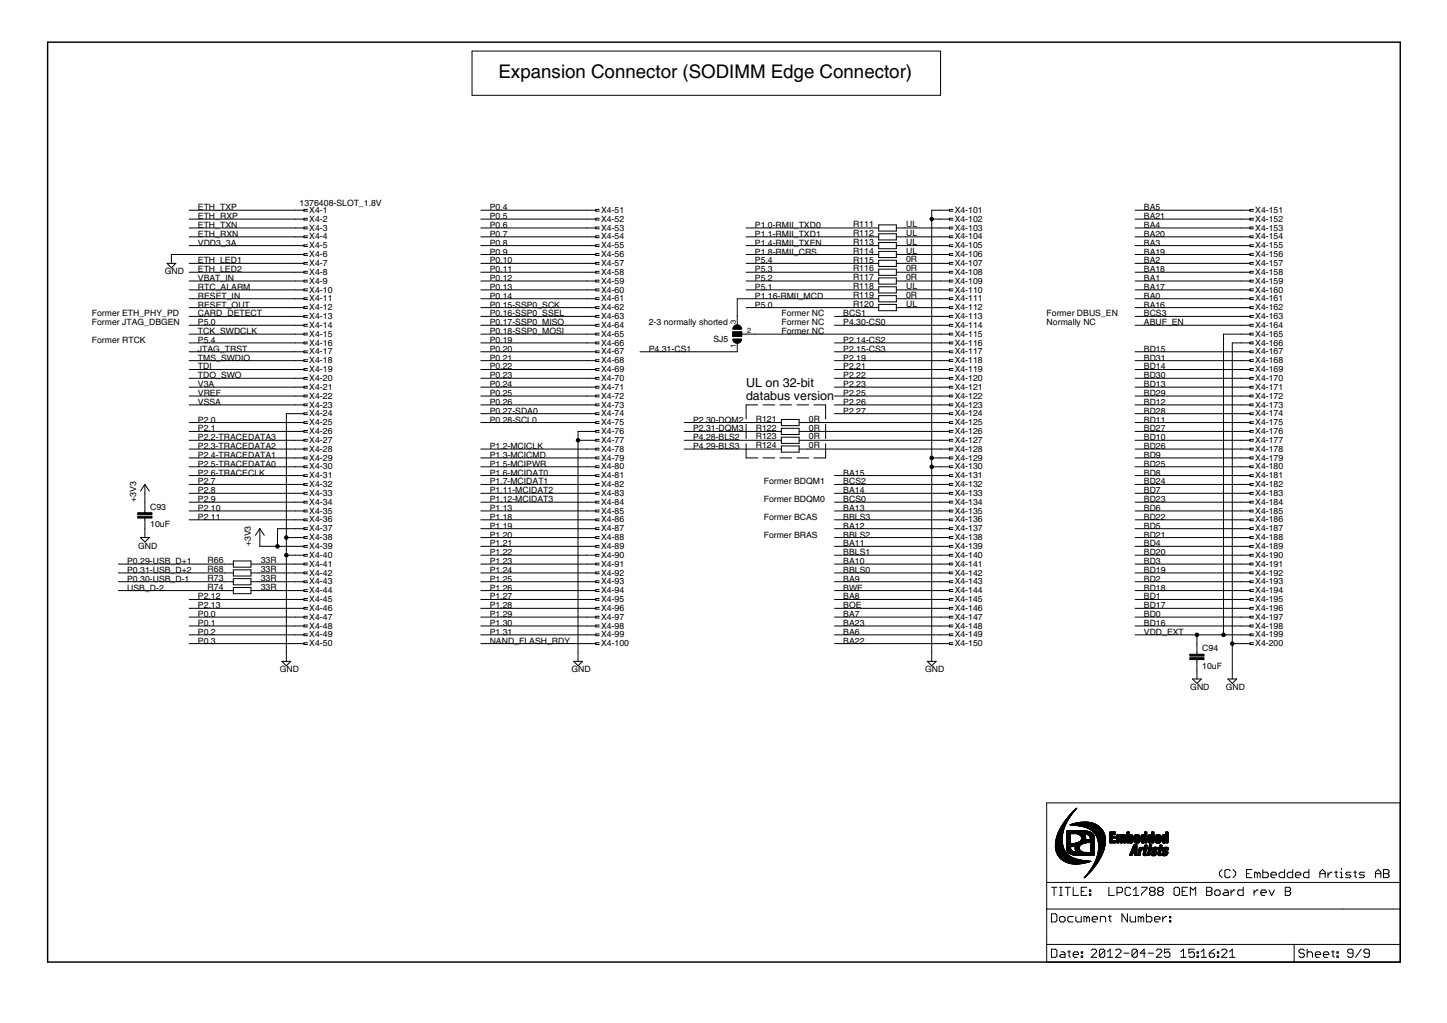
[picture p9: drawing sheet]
<svg xmlns="http://www.w3.org/2000/svg" width="297mm" height="210mm" viewBox="0 0 297 210" stroke-linecap="round" stroke-linejoin="round" font-family="sans-serif">
<defs><g id="words">
<text font-size="4.4" x="102.3" y="15.9">Expansion Connector (SODIMM Edge Connector)</text>
<g font-size="3">
<text x="153.2" y="79.4">UL on 32-bit</text>
<text x="153.2" y="82.2">databus version</text>
</g>
<g font-size="2.1">
<text x="40.6" y="43.1">ETH_TXP</text>
<text x="40.6" y="46.8">ETH_TXN</text>
<text x="40.6" y="45">ETH_RXP</text>
<text x="61.5" y="42.2">1376408-SLOT_1.8V</text>
<text x="63.5" y="43.7">X4-1</text>
<text x="63.5" y="45.5">X4-2</text>
<text x="63.5" y="47.3">X4-3</text>
<text x="100.5" y="43.1">P0.4</text>
<text x="100.5" y="45">P0.5</text>
<text x="100.5" y="46.8">P0.6</text>
<text x="123.4" y="43.7">X4-51</text>
<text x="123.4" y="45.5">X4-52</text>
<text x="123.4" y="47.3">X4-53</text>
<text x="155" y="46.8">P1.0-RMII_TXD0</text>
<text x="175.1" y="46.6">R111</text>
<text x="186" y="46.6">UL</text>
<text x="196" y="43.7">X4-101</text>
<text x="196" y="45.5">X4-102</text>
<text x="196" y="47.3">X4-103</text>
<text x="234.8" y="46.8">BA4</text>
<text x="234.8" y="43.1">BA5</text>
<text x="234.8" y="45">BA21</text>
<text x="257.7" y="43.7">X4-151</text>
<text x="257.7" y="45.5">X4-152</text>
<text x="257.7" y="47.3">X4-153</text>
<text x="40.6" y="50.4">VDD3_3A</text>
<text x="40.6" y="48.6">ETH_RXN</text>
<text x="63.5" y="49.1">X4-4</text>
<text x="63.5" y="50.9">X4-5</text>
<text x="63.5" y="52.8">X4-6</text>
<text x="100.5" y="48.6">P0.7</text>
<text x="100.5" y="50.4">P0.8</text>
<text x="100.5" y="52.2">P0.9</text>
<text x="123.4" y="49.1">X4-54</text>
<text x="123.4" y="50.9">X4-55</text>
<text x="123.4" y="52.8">X4-56</text>
<text x="155" y="48.6">P1.1-RMII_TXD1</text>
<text x="155" y="50.4">P1.4-RMII_TXEN</text>
<text x="155" y="52.2">P1.8-RMII_CRS</text>
<text x="175.1" y="48.4">R112</text>
<text x="175.1" y="50.2">R113</text>
<text x="175.1" y="52.1">R114</text>
<text x="175.1" y="53.9">R115</text>
<text x="186" y="48.4">UL</text>
<text x="186" y="50.2">UL</text>
<text x="186" y="52">UL</text>
<text x="186" y="53.9">0R</text>
<text x="196" y="49.1">X4-104</text>
<text x="196" y="50.9">X4-105</text>
<text x="196" y="52.8">X4-106</text>
<text x="234.8" y="50.4">BA3</text>
<text x="234.8" y="52.2">BA19</text>
<text x="234.8" y="48.6">BA20</text>
<text x="257.7" y="49.1">X4-154</text>
<text x="257.7" y="50.9">X4-155</text>
<text x="257.7" y="52.8">X4-156</text>
<text x="33.8" y="56.3">GND</text>
<text x="40.6" y="59.5">RTC_ALARM</text>
<text x="40.6" y="57.7">VBAT_IN</text>
<text x="40.6" y="54">ETH_LED1</text>
<text x="40.6" y="55.8">ETH_LED2</text>
<text x="63.5" y="54.6">X4-7</text>
<text x="63.5" y="56.4">X4-8</text>
<text x="63.5" y="58.2">X4-9</text>
<text x="100.5" y="57.7">P0.12</text>
<text x="100.5" y="59.5">P0.13</text>
<text x="100.5" y="54">P0.10</text>
<text x="100.5" y="55.8">P0.11</text>
<text x="123.4" y="54.6">X4-57</text>
<text x="123.4" y="56.4">X4-58</text>
<text x="123.4" y="58.2">X4-59</text>
<text x="155" y="54">P5.4</text>
<text x="155" y="57.7">P5.2</text>
<text x="155" y="59.5">P5.1</text>
<text x="155" y="55.8">P5.3</text>
<text x="175.1" y="55.7">R116</text>
<text x="175.1" y="57.5">R117</text>
<text x="175.1" y="59.3">R118</text>
<text x="186" y="55.7">0R</text>
<text x="186" y="57.5">0R</text>
<text x="186" y="59.3">UL</text>
<text x="196" y="54.6">X4-107</text>
<text x="196" y="56.4">X4-108</text>
<text x="196" y="58.2">X4-109</text>
<text x="234.8" y="57.7">BA1</text>
<text x="234.8" y="54">BA2</text>
<text x="234.8" y="59.5">BA17</text>
<text x="234.8" y="55.8">BA18</text>
<text x="257.7" y="54.6">X4-157</text>
<text x="257.7" y="56.4">X4-158</text>
<text x="257.7" y="58.2">X4-159</text>
<text x="18.9" y="64.9">Former ETH_PHY_PD</text>
<text x="40.6" y="61.3">RESET_IN</text>
<text x="40.6" y="63.1">RESET_OUT</text>
<text x="40.6" y="64.9">CARD_DETECT</text>
<text x="63.5" y="60">X4-10</text>
<text x="63.5" y="61.8">X4-11</text>
<text x="63.5" y="63.7">X4-12</text>
<text x="63.5" y="65.5">X4-13</text>
<text x="100.5" y="61.3">P0.14</text>
<text x="100.5" y="63.1">P0.15-SSP0_SCK</text>
<text x="100.5" y="64.9">P0.16-SSP0_SSEL</text>
<text x="123.4" y="60">X4-60</text>
<text x="123.4" y="61.8">X4-61</text>
<text x="123.4" y="63.7">X4-62</text>
<text x="123.4" y="65.5">X4-63</text>
<text x="155" y="63.1">P5.0</text>
<text x="155" y="61.3">P1.16-RMII_MCD</text>
<text x="160.4" y="64.9">Former NC</text>
<text x="173.1" y="64.9">BCS1</text>
<text x="175.1" y="61.1">R119</text>
<text x="175.1" y="62.9">R120</text>
<text x="186" y="61.1">0R</text>
<text x="186" y="62.9">UL</text>
<text x="196" y="60">X4-110</text>
<text x="196" y="61.8">X4-111</text>
<text x="196" y="63.7">X4-112</text>
<text x="196" y="65.5">X4-113</text>
<text x="214.9" y="64.9">Former DBUS_EN</text>
<text x="234.8" y="61.3">BA0</text>
<text x="234.8" y="63.1">BA16</text>
<text x="234.8" y="64.9">BCS3</text>
<text x="257.7" y="60">X4-160</text>
<text x="257.7" y="61.8">X4-161</text>
<text x="257.7" y="63.7">X4-162</text>
<text x="257.7" y="65.5">X4-163</text>
<text x="18.9" y="66.7">Former JTAG_DBGEN</text>
<text x="18.9" y="70.4">Former RTCK</text>
<text x="40.6" y="68.6">TCK_SWDCLK</text>
<text x="40.6" y="66.7">P5.0</text>
<text x="40.6" y="70.4">P5.4</text>
<text x="63.5" y="67.3">X4-14</text>
<text x="63.5" y="69.1">X4-15</text>
<text x="63.5" y="70.9">X4-16</text>
<text x="100.5" y="70.4">P0.19</text>
<text x="100.5" y="66.7">P0.17-SSP0_MISO</text>
<text x="100.5" y="68.6">P0.18-SSP0_MOSI</text>
<text x="123.4" y="67.3">X4-64</text>
<text x="123.4" y="69.1">X4-65</text>
<text x="123.4" y="70.9">X4-66</text>
<text x="133.2" y="66.7">2-3 normally shorted</text>
<text x="146.5" y="70.1">SJ5</text>
<text x="160.4" y="66.7">Former NC</text>
<text x="160.4" y="68.6">Former NC</text>
<text x="173.1" y="70.4">P2.14-CS2</text>
<text x="173.1" y="66.7">P4.30-CS0</text>
<text x="196" y="67.3">X4-114</text>
<text x="196" y="69.1">X4-115</text>
<text x="196" y="70.9">X4-116</text>
<text x="214.9" y="66.7">Normally NC</text>
<text x="234.8" y="66.7">ABUF_EN</text>
<text x="257.7" y="67.3">X4-164</text>
<text x="257.7" y="69.1">X4-165</text>
<text x="257.7" y="70.9">X4-166</text>
<text x="40.6" y="72.2">JTAG_TRST</text>
<text x="40.6" y="74">TMS_SWDIO</text>
<text x="40.6" y="75.8">TDI</text>
<text x="40.6" y="77.6">TDO_SWO</text>
<text x="63.5" y="72.7">X4-17</text>
<text x="63.5" y="74.5">X4-18</text>
<text x="63.5" y="76.4">X4-19</text>
<text x="100.5" y="77.6">P0.23</text>
<text x="100.5" y="72.2">P0.20</text>
<text x="100.5" y="74">P0.21</text>
<text x="100.5" y="75.8">P0.22</text>
<text x="123.4" y="72.7">X4-67</text>
<text x="123.4" y="74.5">X4-68</text>
<text x="123.4" y="76.4">X4-69</text>
<text x="133.2" y="72.2">P4.31-CS1</text>
<text x="173.1" y="75.8">P2.21</text>
<text x="173.1" y="74">P2.19</text>
<text x="173.1" y="72.2">P2.15-CS3</text>
<text x="173.1" y="77.6">P2.22</text>
<text x="196" y="72.7">X4-117</text>
<text x="196" y="74.5">X4-118</text>
<text x="196" y="76.4">X4-119</text>
<text x="234.8" y="75.8">BD14</text>
<text x="234.8" y="72.2">BD15</text>
<text x="234.8" y="77.6">BD30</text>
<text x="234.8" y="74">BD31</text>
<text x="257.7" y="72.7">X4-167</text>
<text x="257.7" y="74.5">X4-168</text>
<text x="257.7" y="76.4">X4-169</text>
<text x="40.6" y="81.3">VREF</text>
<text x="40.6" y="79.4">V3A</text>
<text x="40.6" y="83.1">VSSA</text>
<text x="63.5" y="78.2">X4-20</text>
<text x="63.5" y="80">X4-21</text>
<text x="63.5" y="81.8">X4-22</text>
<text x="63.5" y="83.6">X4-23</text>
<text x="100.5" y="83.1">P0.26</text>
<text x="100.5" y="79.4">P0.24</text>
<text x="100.5" y="81.3">P0.25</text>
<text x="123.4" y="78.2">X4-70</text>
<text x="123.4" y="80">X4-71</text>
<text x="123.4" y="81.8">X4-72</text>
<text x="123.4" y="83.6">X4-73</text>
<text x="173.1" y="81.3">P2.25</text>
<text x="173.1" y="79.4">P2.23</text>
<text x="173.1" y="83.1">P2.26</text>
<text x="196" y="78.2">X4-120</text>
<text x="196" y="80">X4-121</text>
<text x="196" y="81.8">X4-122</text>
<text x="196" y="83.6">X4-123</text>
<text x="234.8" y="83.1">BD12</text>
<text x="234.8" y="79.4">BD13</text>
<text x="234.8" y="81.3">BD29</text>
<text x="257.7" y="78.2">X4-170</text>
<text x="257.7" y="80">X4-171</text>
<text x="257.7" y="81.8">X4-172</text>
<text x="257.7" y="83.6">X4-173</text>
<text x="40.6" y="88.5">P2.1</text>
<text x="40.6" y="86.7">P2.0</text>
<text x="63.5" y="85.4">X4-24</text>
<text x="63.5" y="87.2">X4-25</text>
<text x="63.5" y="89.1">X4-26</text>
<text x="100.5" y="84.9">P0.27-SDA0</text>
<text x="100.5" y="86.7">P0.28-SCL0</text>
<text x="123.4" y="85.4">X4-74</text>
<text x="123.4" y="87.2">X4-75</text>
<text x="123.4" y="89.1">X4-76</text>
<text x="142.3" y="86.7">P2.30-DQM2</text>
<text x="142.3" y="88.5">P2.31-DQM3</text>
<text x="155.1" y="86.5">R121</text>
<text x="155.1" y="88.4">R122</text>
<text x="166" y="86.5">0R</text>
<text x="166" y="88.3">0R</text>
<text x="173.1" y="84.9">P2.27</text>
<text x="196" y="85.4">X4-124</text>
<text x="196" y="87.2">X4-125</text>
<text x="196" y="89.1">X4-126</text>
<text x="234.8" y="86.7">BD11</text>
<text x="234.8" y="88.5">BD27</text>
<text x="234.8" y="84.9">BD28</text>
<text x="257.7" y="85.4">X4-174</text>
<text x="257.7" y="87.2">X4-175</text>
<text x="257.7" y="89.1">X4-176</text>
<text x="40.6" y="90.3">P2.2-TRACEDATA3</text>
<text x="40.6" y="92.1">P2.3-TRACEDATA2</text>
<text x="40.6" y="95.8">P2.5-TRACEDATA0</text>
<text x="40.6" y="94">P2.4-TRACEDATA1</text>
<text x="63.5" y="90.9">X4-27</text>
<text x="63.5" y="92.7">X4-28</text>
<text x="63.5" y="94.5">X4-29</text>
<text x="100.5" y="92.1">P1.2-MCICLK</text>
<text x="100.5" y="94">P1.3-MCICMD</text>
<text x="100.5" y="95.8">P1.5-MCIPWR</text>
<text x="123.4" y="90.9">X4-77</text>
<text x="123.4" y="92.7">X4-78</text>
<text x="123.4" y="94.5">X4-79</text>
<text x="142.3" y="90.3">P4.28-BLS2</text>
<text x="142.3" y="92.1">P4.29-BLS3</text>
<text x="155.1" y="90.2">R123</text>
<text x="155.1" y="92">R124</text>
<text x="166" y="90.1">0R</text>
<text x="166" y="92">0R</text>
<text x="196" y="90.9">X4-127</text>
<text x="196" y="92.7">X4-128</text>
<text x="196" y="94.5">X4-129</text>
<text x="234.8" y="90.3">BD10</text>
<text x="234.8" y="94">BD9</text>
<text x="234.8" y="95.8">BD25</text>
<text x="234.8" y="92.1">BD26</text>
<text x="257.7" y="90.9">X4-177</text>
<text x="257.7" y="92.7">X4-178</text>
<text x="257.7" y="94.5">X4-179</text>
<text x="40.6" y="97.6">P2.6-TRACECLK</text>
<text x="40.6" y="99.4">P2.7</text>
<text x="40.6" y="101.2">P2.8</text>
<text x="63.5" y="96.3">X4-30</text>
<text x="63.5" y="98.1">X4-31</text>
<text x="63.5" y="99.9">X4-32</text>
<text x="63.5" y="101.8">X4-33</text>
<text x="100.5" y="97.6">P1.6-MCIDAT0</text>
<text x="100.5" y="99.4">P1.7-MCIDAT1</text>
<text x="100.5" y="101.2">P1.11-MCIDAT2</text>
<text x="123.4" y="96.3">X4-80</text>
<text x="123.4" y="98.1">X4-81</text>
<text x="123.4" y="99.9">X4-82</text>
<text x="123.4" y="101.8">X4-83</text>
<text x="156.8" y="99.4">Former BDQM1</text>
<text x="173.1" y="97.6">BA15</text>
<text x="173.1" y="101.2">BA14</text>
<text x="173.1" y="99.4">BCS2</text>
<text x="196" y="96.3">X4-130</text>
<text x="196" y="98.1">X4-131</text>
<text x="196" y="99.9">X4-132</text>
<text x="196" y="101.8">X4-133</text>
<text x="234.8" y="101.2">BD7</text>
<text x="234.8" y="97.6">BD8</text>
<text x="234.8" y="99.4">BD24</text>
<text x="257.7" y="96.3">X4-180</text>
<text x="257.7" y="98.1">X4-181</text>
<text x="257.7" y="99.9">X4-182</text>
<text x="257.7" y="101.8">X4-183</text>
<text x="27.9" y="103" transform="rotate(-90 27.9 103)">+3V3</text>
<text x="30.8" y="104.6">C93</text>
<text x="40.6" y="104.8">P2.10</text>
<text x="40.6" y="103">P2.9</text>
<text x="40.6" y="106.7">P2.11</text>
<text x="63.5" y="103.6">X4-34</text>
<text x="63.5" y="105.4">X4-35</text>
<text x="63.5" y="107.2">X4-36</text>
<text x="100.5" y="103">P1.12-MCIDAT3</text>
<text x="100.5" y="104.8">P1.13</text>
<text x="100.5" y="106.7">P1.18</text>
<text x="123.4" y="103.6">X4-84</text>
<text x="123.4" y="105.4">X4-85</text>
<text x="123.4" y="107.2">X4-86</text>
<text x="156.8" y="103">Former BDQM0</text>
<text x="156.8" y="106.7">Former BCAS</text>
<text x="173.1" y="104.8">BA13</text>
<text x="173.1" y="106.7">BBLS3</text>
<text x="173.1" y="103">BCS0</text>
<text x="196" y="103.6">X4-134</text>
<text x="196" y="105.4">X4-135</text>
<text x="196" y="107.2">X4-136</text>
<text x="234.8" y="104.8">BD6</text>
<text x="234.8" y="106.7">BD22</text>
<text x="234.8" y="103">BD23</text>
<text x="257.7" y="103.6">X4-184</text>
<text x="257.7" y="105.4">X4-185</text>
<text x="257.7" y="107.2">X4-186</text>
<text x="28.4" y="112.6">GND</text>
<text x="30.8" y="108.2">10uF</text>
<text x="51.5" y="112.1" transform="rotate(-90 51.5 112.1)">+3V3</text>
<text x="63.5" y="109">X4-37</text>
<text x="63.5" y="110.8">X4-38</text>
<text x="63.5" y="112.7">X4-39</text>
<text x="100.5" y="113.9">P1.22</text>
<text x="100.5" y="112.1">P1.21</text>
<text x="100.5" y="110.3">P1.20</text>
<text x="100.5" y="108.5">P1.19</text>
<text x="123.4" y="109">X4-87</text>
<text x="123.4" y="110.8">X4-88</text>
<text x="123.4" y="112.7">X4-89</text>
<text x="156.8" y="110.3">Former BRAS</text>
<text x="173.1" y="108.5">BA12</text>
<text x="173.1" y="112.1">BA11</text>
<text x="173.1" y="113.9">BBLS1</text>
<text x="173.1" y="110.3">BBLS2</text>
<text x="196" y="109">X4-137</text>
<text x="196" y="110.8">X4-138</text>
<text x="196" y="112.7">X4-139</text>
<text x="234.8" y="112.1">BD4</text>
<text x="234.8" y="108.5">BD5</text>
<text x="234.8" y="113.9">BD20</text>
<text x="234.8" y="110.3">BD21</text>
<text x="257.7" y="109">X4-187</text>
<text x="257.7" y="110.8">X4-188</text>
<text x="257.7" y="112.7">X4-189</text>
<text x="26.1" y="117.6">P0.31-USB_D+2</text>
<text x="26.1" y="115.7">P0.29-USB_D+1</text>
<text x="26.1" y="119.4">P0.30-USB_D-1</text>
<text x="42.6" y="115.6">R66</text>
<text x="42.6" y="117.4">R68</text>
<text x="42.6" y="119.2">R73</text>
<text x="53.5" y="115.6">33R</text>
<text x="53.5" y="117.4">33R</text>
<text x="53.5" y="119.2">33R</text>
<text x="63.5" y="114.5">X4-40</text>
<text x="63.5" y="116.3">X4-41</text>
<text x="63.5" y="118.1">X4-42</text>
<text x="63.5" y="119.9">X4-43</text>
<text x="100.5" y="119.4">P1.25</text>
<text x="100.5" y="117.6">P1.24</text>
<text x="100.5" y="115.7">P1.23</text>
<text x="123.4" y="114.5">X4-90</text>
<text x="123.4" y="116.3">X4-91</text>
<text x="123.4" y="118.1">X4-92</text>
<text x="123.4" y="119.9">X4-93</text>
<text x="173.1" y="119.4">BA9</text>
<text x="173.1" y="115.7">BA10</text>
<text x="173.1" y="117.6">BBLS0</text>
<text x="196" y="114.5">X4-140</text>
<text x="196" y="116.3">X4-141</text>
<text x="196" y="118.1">X4-142</text>
<text x="196" y="119.9">X4-143</text>
<text x="234.8" y="119.4">BD2</text>
<text x="234.8" y="115.7">BD3</text>
<text x="234.8" y="117.6">BD19</text>
<text x="257.7" y="114.5">X4-190</text>
<text x="257.7" y="116.3">X4-191</text>
<text x="257.7" y="118.1">X4-192</text>
<text x="257.7" y="119.9">X4-193</text>
<text x="26.1" y="121.2">USB_D-2</text>
<text x="40.6" y="123">P2.12</text>
<text x="40.6" y="124.8">P2.13</text>
<text x="42.6" y="121">R74</text>
<text x="53.5" y="121">33R</text>
<text x="63.5" y="121.7">X4-44</text>
<text x="63.5" y="123.5">X4-45</text>
<text x="63.5" y="125.4">X4-46</text>
<text x="100.5" y="121.2">P1.26</text>
<text x="100.5" y="123">P1.27</text>
<text x="100.5" y="124.8">P1.28</text>
<text x="123.4" y="121.7">X4-94</text>
<text x="123.4" y="123.5">X4-95</text>
<text x="123.4" y="125.4">X4-96</text>
<text x="173.1" y="123">BA8</text>
<text x="173.1" y="124.8">BOE</text>
<text x="173.1" y="121.2">BWE</text>
<text x="196" y="121.7">X4-144</text>
<text x="196" y="123.5">X4-145</text>
<text x="196" y="125.4">X4-146</text>
<text x="234.8" y="123">BD1</text>
<text x="234.8" y="124.8">BD17</text>
<text x="234.8" y="121.2">BD18</text>
<text x="257.7" y="121.7">X4-194</text>
<text x="257.7" y="123.5">X4-195</text>
<text x="257.7" y="125.4">X4-196</text>
<text x="40.6" y="130.3">P0.2</text>
<text x="40.6" y="126.6">P0.0</text>
<text x="40.6" y="128.4">P0.1</text>
<text x="63.5" y="127.2">X4-47</text>
<text x="63.5" y="129">X4-48</text>
<text x="63.5" y="130.8">X4-49</text>
<text x="100.5" y="128.4">P1.30</text>
<text x="100.5" y="130.3">P1.31</text>
<text x="100.5" y="126.6">P1.29</text>
<text x="123.4" y="127.2">X4-97</text>
<text x="123.4" y="129">X4-98</text>
<text x="123.4" y="130.8">X4-99</text>
<text x="173.1" y="130.3">BA6</text>
<text x="173.1" y="126.6">BA7</text>
<text x="173.1" y="128.4">BA23</text>
<text x="196" y="127.2">X4-147</text>
<text x="196" y="129">X4-148</text>
<text x="196" y="130.8">X4-149</text>
<text x="234.8" y="126.6">BD0</text>
<text x="234.8" y="128.4">BD16</text>
<text x="234.8" y="130.3">VDD_EXT</text>
<text x="257.7" y="127.2">X4-197</text>
<text x="257.7" y="129">X4-198</text>
<text x="257.7" y="130.8">X4-199</text>
<text x="40.6" y="132.1">P0.3</text>
<text x="57.4" y="138">GND</text>
<text x="63.5" y="132.6">X4-50</text>
<text x="100.5" y="132.1">NAND_FLASH_RDY</text>
<text x="117.3" y="138">GND</text>
<text x="123.4" y="132.6">X4-100</text>
<text x="173.1" y="132.1">BA22</text>
<text x="189.9" y="138">GND</text>
<text x="196" y="132.6">X4-150</text>
<text x="246.8" y="137.2">10uF</text>
<text x="246.8" y="133.6">C94</text>
<text x="257.7" y="132.6">X4-200</text>
<text x="244.3" y="141.6">GND</text>
<text x="251.6" y="141.6">GND</text>
</g>
<g font-size="1.8">
<text x="151.1" y="71.5" transform="rotate(-90 151.1 71.5)">1</text>
<text x="151.1" y="66.5" transform="rotate(-90 151.1 66.5)">3</text>
<text x="153.4" y="68.3">2</text>
</g>
</g></defs>
<g fill="#000" stroke="#000" stroke-width=".21">
<path d="M96.9 10.5v9.1zM96.9 19.6h96.2zM96.9 10.5h96.2zM193.1 10.5v9.1zM34.3 54h1.8zM35.2 52.2v1.8zM34.3 54l.9 .9zM35.2 52.2h25.4zM36.1 54l-.9 .9zM38.8 57.7h21.8zM38.8 50.4h21.8zM38.8 54h21.8z"/>
<path d="M38.8 55.9h21.8zM38.8 43.1h21.8zM38.8 46.8h21.8zM38.8 45h21.8zM38.8 48.6h21.8zM60.6 43.1h1.8zM60.6 45h1.8zM60.6 46.8h1.8zM60.6 48.6h1.8zM60.6 50.4h1.8zM60.6 52.2h1.8zM60.6 54h1.8z"/>
<path d="M60.6 55.9h1.8zM60.6 57.7h1.8zM60.6 59.5h1.8zM38.8 59.5h21.8zM62.4 43v.3zM62.4 43.3h.7zM62.4 44.8v.3zM62.4 45.1h.7zM62.4 46.6v.3zM62.4 46.9h.7zM62.4 48.4v.4zM62.4 48.8h.7z"/>
<path d="M62.4 50.2v.4zM62.4 50.6h.7zM62.4 52v.4zM62.4 52.4h.7zM62.4 53.8v.4zM62.4 54.2h.7zM62.4 55.7v.3zM62.4 56h.7zM62.4 57.5v.3zM62.4 57.8h.7zM62.4 59.3v.4zM62.4 59.7h.7z"/>
<path d="M62.4 43h.7zM62.4 44.8h.7zM62.4 46.6h.7zM62.4 48.4h.7zM62.4 50.2h.7zM62.4 52h.7zM62.4 53.8h.7zM62.4 55.7h.7zM62.4 57.5h.7zM62.4 59.3h.7zM98.7 59.5h21.8zM98.7 45h21.8z"/>
<path d="M98.7 48.6h21.8zM98.7 52.2h21.8zM98.7 55.9h21.8zM120.5 43.1h1.8zM120.5 45h1.8zM120.5 46.8h1.8zM120.5 48.6h1.8zM120.5 50.4h1.8zM120.5 52.2h1.8zM120.5 54h1.8zM120.5 55.9h1.8zM120.5 57.7h1.8z"/>
<path d="M120.5 59.5h1.8zM98.7 57.7h21.8zM98.7 43.1h21.8zM98.7 46.8h21.8zM98.7 50.4h21.8zM98.7 54h21.8zM122.3 43v.3zM122.3 43.3h.7zM122.3 44.8v.3zM122.3 45.1h.7zM122.3 46.6v.3zM122.3 46.9h.7z"/>
<path d="M122.3 48.4v.4zM122.3 48.8h.7zM122.3 50.2v.4zM122.3 50.6h.7zM122.3 52v.4zM122.3 52.4h.7zM122.3 53.8v.4zM122.3 54.2h.7zM122.3 55.7v.3zM122.3 56h.7zM122.3 57.5v.3zM122.3 57.8h.7z"/>
<path d="M122.3 59.3v.4zM122.3 59.7h.7zM122.3 43h.7zM122.3 44.8h.7zM122.3 46.6h.7zM122.3 48.4h.7zM122.3 50.2h.7zM122.3 52h.7zM122.3 53.8h.7zM122.3 55.7h.7zM122.3 57.5h.7zM122.3 59.3h.7z"/>
<path d="M153.2 46.8h25.4zM153.2 48.6h25.4zM153.2 50.4h25.4zM153.2 52.2h25.4zM153.2 54h25.4zM153.2 57.7h25.4zM153.2 59.5h25.4zM153.2 55.9h25.4zM178.6 46.8h1.8zM178.6 48.6h1.8zM178.6 50.4h1.8zM178.6 52.2h1.8z"/>
<path d="M178.6 54h1.8zM178.6 55.9h1.8zM178.6 57.7h1.8zM178.6 59.5h1.8zM180.4 47.4h3.6zM180.4 46.1v1.3zM180.4 49.2h3.6zM180.4 48v1.2zM180.4 51h3.6zM180.4 49.8v1.2zM180.4 52.9h3.6zM180.4 51.6v1.3z"/>
<path d="M180.4 54.7h3.6zM180.4 53.4v1.3zM180.4 56.5h3.6zM180.4 55.2v1.3zM180.4 58.3h3.6zM180.4 57v1.3zM180.4 46.1h3.6zM184 46.1v1.3zM180.4 48h3.6zM184 48v1.2zM180.4 49.8h3.6zM184 49.8v1.2z"/>
<path d="M180.4 51.6h3.6zM184 51.6v1.3zM180.4 53.4h3.6zM184 53.4v1.3zM180.4 55.2h3.6zM184 55.2v1.3zM180.4 57h3.6zM184 57v1.3zM180.4 58.8h3.6zM184 46.8h1.8zM184 48.6h1.8zM184 50.4h1.8z"/>
<path d="M184 52.2h1.8zM184 54h1.8zM184 55.9h1.8zM184 57.7h1.8zM184 59.5h1.8zM185.8 46.8h7.3zM185.8 48.6h7.3zM185.8 50.4h7.3zM185.8 52.2h7.3zM185.8 54h7.3zM185.8 55.9h7.3zM185.8 57.7h7.3z"/>
<path d="M185.8 59.5h7.3zM191.3 45v49zM191.3 43.1v1.9zM193.1 43.1h1.8zM193.1 45h1.8zM193.1 46.8h1.8zM193.1 48.6h1.8zM193.1 50.4h1.8zM193.1 52.2h1.8zM193.1 54h1.8zM193.1 55.9h1.8zM193.1 57.7h1.8z"/>
<path d="M193.1 59.5h1.8zM191.3 45h1.8zM191.3 43.1h1.8zM194.9 43v.3zM194.9 43.3h.7zM194.9 44.8v.3zM194.9 45.1h.7zM194.9 46.6v.3zM194.9 46.9h.7zM194.9 48.4v.4zM194.9 48.8h.7zM194.9 50.2v.4z"/>
<path d="M194.9 50.6h.7zM194.9 52v.4zM194.9 52.4h.7zM194.9 53.8v.4zM194.9 54.2h.7zM194.9 55.7v.3zM194.9 56h.7zM194.9 57.5v.3zM194.9 57.8h.7zM194.9 59.3v.4zM194.9 59.7h.7zM194.9 43h.7z"/>
<path d="M194.9 44.8h.7zM194.9 46.6h.7zM194.9 48.4h.7zM194.9 50.2h.7zM194.9 52h.7zM194.9 53.8h.7zM194.9 55.7h.7zM194.9 57.5h.7zM194.9 59.3h.7zM233 57.7h21.8zM233 50.4h21.8zM233 46.8h21.8z"/>
<path d="M233 54h21.8zM233 43.1h21.8zM233 52.2h21.8zM233 48.6h21.8zM233 45h21.8zM254.8 43.1h1.8zM254.8 45h1.8zM254.8 46.8h1.8zM254.8 48.6h1.8zM254.8 50.4h1.8zM254.8 52.2h1.8zM254.8 54h1.8z"/>
<path d="M254.8 55.9h1.8zM254.8 57.7h1.8zM254.8 59.5h1.8zM233 59.5h21.8zM233 55.9h21.8zM256.6 43v.3zM256.6 43.3h.7zM256.6 44.8v.3zM256.6 45.1h.7zM256.6 46.6v.3zM256.6 46.9h.7zM256.6 48.4v.4z"/>
<path d="M256.6 48.8h.7zM256.6 50.2v.4zM256.6 50.6h.7zM256.6 52v.4zM256.6 52.4h.7zM256.6 53.8v.4zM256.6 54.2h.7zM256.6 55.7v.3zM256.6 56h.7zM256.6 57.5v.3zM256.6 57.8h.7zM256.6 59.3v.4z"/>
<path d="M256.6 59.7h.7zM256.6 43h.7zM256.6 44.8h.7zM256.6 46.6h.7zM256.6 48.4h.7zM256.6 50.2h.7zM256.6 52h.7zM256.6 53.8h.7zM256.6 55.7h.7zM256.6 57.5h.7zM256.6 59.3h.7zM38.8 68.6h21.8z"/>
<path d="M38.8 72.2h21.8zM38.8 75.8h21.8zM38.8 61.3h21.8zM38.8 79.4h21.8zM60.6 61.3h1.8zM60.6 63.1h1.8zM60.6 64.9h1.8zM60.6 66.7h1.8zM60.6 68.6h1.8zM60.6 70.4h1.8zM60.6 72.2h1.8zM60.6 74h1.8z"/>
<path d="M60.6 75.8h1.8zM60.6 77.6h1.8zM60.6 79.4h1.8zM38.8 74h21.8zM38.8 77.6h21.8zM38.8 66.7h21.8zM38.8 63.1h21.8zM38.8 64.9h21.8zM38.8 70.4h21.8zM62.4 61.1v.4zM62.4 61.5h.7zM62.4 62.9v.4z"/>
<path d="M62.4 63.3h.7zM62.4 64.7v.4zM62.4 65.1h.7zM62.4 66.5v.4zM62.4 66.9h.7zM62.4 68.4v.3zM62.4 68.7h.7zM62.4 70.2v.3zM62.4 70.5h.7zM62.4 72v.4zM62.4 72.4h.7zM62.4 73.8v.4z"/>
<path d="M62.4 74.2h.7zM62.4 75.6v.4zM62.4 76h.7zM62.4 77.4v.4zM62.4 77.8h.7zM62.4 79.3v.3zM62.4 79.6h.7zM62.4 61.1h.7zM62.4 62.9h.7zM62.4 64.7h.7zM62.4 66.5h.7zM62.4 68.4h.7z"/>
<path d="M62.4 70.2h.7zM62.4 72h.7zM62.4 73.8h.7zM62.4 75.6h.7zM62.4 77.4h.7zM62.4 79.3h.7zM98.7 77.6h21.8zM98.7 70.4h21.8zM98.7 74h21.8zM98.7 63.1h21.8zM98.7 66.7h21.8zM120.5 61.3h1.8z"/>
<path d="M120.5 63.1h1.8zM120.5 64.9h1.8zM120.5 66.7h1.8zM120.5 68.6h1.8zM120.5 70.4h1.8zM120.5 72.2h1.8zM120.5 74h1.8zM120.5 75.8h1.8zM120.5 77.6h1.8zM120.5 79.4h1.8zM98.7 61.3h21.8zM98.7 79.4h21.8z"/>
<path d="M98.7 72.2h21.8zM98.7 75.8h21.8zM98.7 64.9h21.8zM98.7 68.6h21.8zM122.3 61.1v.4zM122.3 61.5h.7zM122.3 62.9v.4zM122.3 63.3h.7zM122.3 64.7v.4zM122.3 65.1h.7zM122.3 66.5v.4zM122.3 66.9h.7z"/>
<path d="M122.3 68.4v.3zM122.3 68.7h.7zM122.3 70.2v.3zM122.3 70.5h.7zM122.3 72v.4zM122.3 72.4h.7zM122.3 73.8v.4zM122.3 74.2h.7zM122.3 75.6v.4zM122.3 76h.7zM122.3 77.4v.4zM122.3 77.8h.7z"/>
<path d="M122.3 79.3v.3zM122.3 79.6h.7zM122.3 61.1h.7zM122.3 62.9h.7zM122.3 64.7h.7zM122.3 66.5h.7zM122.3 68.4h.7zM122.3 70.2h.7zM122.3 72h.7zM122.3 73.8h.7zM122.3 75.6h.7zM122.3 77.4h.7z"/>
<path d="M122.3 79.3h.7zM131.4 72.2h19.9zM150.4 68.1h1.9zM150.4 68.1v.9zM151.3 64.9v1.8zM151.3 70.4v1.8zM151.3 61.3h27.3zM151.3 61.3v3.6zM152.3 68.1v.5zM152.3 68.6v.4zM150.4 69h1.9zM152.3 68.6h.9z"/>
<path d="M153.2 63.1h25.4zM153.2 68.6h1.8zM155 68.6h38.1zM171.3 70.4h21.8zM171.3 75.8h21.8zM171.3 74h21.8zM171.3 72.2h21.8zM171.3 77.6h21.8zM171.3 79.4h21.8zM171.3 66.7h21.8zM171.3 64.9h21.8zM178.6 61.3h1.8z"/>
<path d="M178.6 63.1h1.8zM180.4 60.1h3.6zM180.4 58.8v1.3zM180.4 61.9h3.6zM180.4 60.7v1.2zM180.4 63.8h3.6zM180.4 62.5v1.3zM184 58.8v1.3zM180.4 60.7h3.6zM184 60.7v1.2zM180.4 62.5h3.6zM184 62.5v1.3z"/>
<path d="M184 61.3h1.8zM184 63.1h1.8zM185.8 61.3h7.3zM185.8 63.1h7.3zM193.1 61.3h1.8zM193.1 63.1h1.8zM193.1 64.9h1.8zM193.1 66.7h1.8zM193.1 68.6h1.8zM193.1 70.4h1.8zM193.1 72.2h1.8zM193.1 74h1.8z"/>
<path d="M193.1 75.8h1.8zM193.1 77.6h1.8zM193.1 79.4h1.8zM194.9 61.1v.4zM194.9 61.5h.7zM194.9 62.9v.4zM194.9 63.3h.7zM194.9 64.7v.4zM194.9 65.1h.7zM194.9 66.5v.4zM194.9 66.9h.7zM194.9 68.4v.3z"/>
<path d="M194.9 68.7h.7zM194.9 70.2v.3zM194.9 70.5h.7zM194.9 72v.4zM194.9 72.4h.7zM194.9 73.8v.4zM194.9 74.2h.7zM194.9 75.6v.4zM194.9 76h.7zM194.9 77.4v.4zM194.9 77.8h.7zM194.9 79.3v.3z"/>
<path d="M194.9 79.6h.7zM194.9 61.1h.7zM194.9 62.9h.7zM194.9 64.7h.7zM194.9 66.5h.7zM194.9 68.4h.7zM194.9 70.2h.7zM194.9 72h.7zM194.9 73.8h.7zM194.9 75.6h.7zM194.9 77.4h.7zM194.9 79.3h.7z"/>
<path d="M233 61.3h21.8zM233 77.6h21.8zM233 74h21.8zM233 64.9h21.8zM251.2 68.6v61.7zM253 70.4v61.7zM254.8 61.3h1.8zM254.8 63.1h1.8zM254.8 64.9h1.8zM254.8 66.7h1.8zM254.8 68.6h1.8zM254.8 70.4h1.8z"/>
<path d="M254.8 72.2h1.8zM254.8 74h1.8zM254.8 75.8h1.8zM254.8 77.6h1.8zM254.8 79.4h1.8zM253 70.4h1.8zM233 66.7h21.8zM233 63.1h21.8zM233 79.4h21.8zM233 75.8h21.8zM233 72.2h21.8zM251.2 68.6h3.6z"/>
<path d="M256.6 61.1v.4zM256.6 61.5h.7zM256.6 62.9v.4zM256.6 63.3h.7zM256.6 64.7v.4zM256.6 65.1h.7zM256.6 66.5v.4zM256.6 66.9h.7zM256.6 68.4v.3zM256.6 68.7h.7zM256.6 70.2v.3zM256.6 70.5h.7z"/>
<path d="M256.6 72v.4zM256.6 72.4h.7zM256.6 73.8v.4zM256.6 74.2h.7zM256.6 75.6v.4zM256.6 76h.7zM256.6 77.4v.4zM256.6 77.8h.7zM256.6 79.3v.3zM256.6 79.6h.7zM256.6 61.1h.7zM256.6 62.9h.7z"/>
<path d="M256.6 64.7h.7zM256.6 66.5h.7zM256.6 68.4h.7zM256.6 70.2h.7zM256.6 72h.7zM256.6 73.8h.7zM256.6 75.6h.7zM256.6 77.4h.7zM256.6 79.3h.7zM29.7 99.4l-.9 1.4zM38.8 83.1h21.8zM38.8 88.5h21.8z"/>
<path d="M38.8 90.3h21.8zM38.8 92.1h21.8zM38.8 95.8h21.8zM38.8 97.6h21.8zM38.8 99.4h21.8zM38.8 86.7h21.8zM38.8 94h21.8zM58.8 84.9h1.8zM60.6 81.3h1.8zM60.6 83.1h1.8zM60.6 84.9h1.8zM60.6 86.7h1.8z"/>
<path d="M60.6 88.5h1.8zM60.6 90.3h1.8zM60.6 92.1h1.8zM60.6 94h1.8zM60.6 95.8h1.8zM60.6 97.6h1.8zM60.6 99.4h1.8zM38.8 81.3h21.8zM62.4 81.1v.3zM62.4 81.4h.7zM62.4 82.9v.3zM62.4 83.2h.7z"/>
<path d="M62.4 84.7v.4zM62.4 85.1h.7zM62.4 86.5v.4zM62.4 86.9h.7zM62.4 88.3v.4zM62.4 88.7h.7zM62.4 90.1v.4zM62.4 90.5h.7zM62.4 92v.3zM62.4 92.3h.7zM62.4 93.8v.3zM62.4 94.1h.7z"/>
<path d="M62.4 95.6v.3zM62.4 95.9h.7zM62.4 97.4v.4zM62.4 97.8h.7zM62.4 99.2v.4zM62.4 99.6h.7zM62.4 81.1h.7zM62.4 82.9h.7zM62.4 84.7h.7zM62.4 86.5h.7zM62.4 88.3h.7zM62.4 90.1h.7z"/>
<path d="M62.4 92h.7zM62.4 93.8h.7zM62.4 95.6h.7zM62.4 97.4h.7zM62.4 99.2h.7zM98.7 92.1h21.8zM98.7 94h21.8zM98.7 95.8h21.8zM98.7 97.6h21.8zM98.7 99.4h21.8zM98.7 84.9h21.8zM98.7 81.3h21.8z"/>
<path d="M118.7 88.5v1.8zM118.7 90.3v43.6zM120.5 81.3h1.8zM120.5 83.1h1.8zM120.5 84.9h1.8zM120.5 86.7h1.8zM120.5 88.5h1.8zM120.5 90.3h1.8zM120.5 92.1h1.8zM120.5 94h1.8zM120.5 95.8h1.8zM120.5 97.6h1.8z"/>
<path d="M120.5 99.4h1.8zM118.7 88.5h1.8zM118.7 90.3h1.8zM98.7 86.7h21.8zM98.7 83.1h21.8zM122.3 81.1v.3zM122.3 81.4h.7zM122.3 82.9v.3zM122.3 83.2h.7zM122.3 84.7v.4zM122.3 85.1h.7zM122.3 86.5v.4z"/>
<path d="M122.3 86.9h.7zM122.3 88.3v.4zM122.3 88.7h.7zM122.3 90.1v.4zM122.3 90.5h.7zM122.3 92v.3zM122.3 92.3h.7zM122.3 93.8v.3zM122.3 94.1h.7zM122.3 95.6v.3zM122.3 95.9h.7zM122.3 97.4v.4z"/>
<path d="M122.3 97.8h.7zM122.3 99.2v.4zM122.3 99.6h.7zM122.3 81.1h.7zM122.3 82.9h.7zM122.3 84.7h.7zM122.3 86.5h.7zM122.3 88.3h.7zM122.3 90.1h.7zM122.3 92h.7zM122.3 93.8h.7zM122.3 95.6h.7z"/>
<path d="M122.3 97.4h.7zM122.3 99.2h.7zM140.4 86.7h18.2zM153.2 83.1h2.4zM153.2 91v3zM153.2 87.1v2.9zM153.2 83.1v2.9zM153.2 94h2.4zM156.6 83.1h2.4zM156.6 94h2.4zM158.6 86.7h1.8zM158.6 88.5h1.8z"/>
<path d="M158.6 90.3h1.8zM158.6 92.1h1.8zM140.4 88.5h18.2zM140.4 90.3h18.2zM140.4 92.1h18.2zM160.1 83.1h2.4zM160.1 94h2.4zM160.4 87.3h3.6zM160.4 86.1v1.2zM160.4 89.2h3.6zM160.4 87.9v1.3zM160.4 91h3.6z"/>
<path d="M160.4 89.7v1.3zM160.4 92.8h3.6zM160.4 91.5v1.3zM163.6 83.1h2.4zM163.6 94h2.4zM160.4 86.1h3.6zM164 86.1v1.2zM160.4 87.9h3.6zM164 87.9v1.3zM160.4 89.7h3.6zM164 89.7v1.3zM160.4 91.5h3.6z"/>
<path d="M164 91.5v1.3zM164 86.7h1.9zM164 88.5h1.9zM164 90.3h1.9zM164 92.1h1.9zM165.9 86.7h27.2zM165.9 88.5h27.2zM165.9 90.3h27.2zM165.9 92.1h27.2zM167.1 83.1h2.4zM167.1 94h2.4zM169.5 91v3z"/>
<path d="M169.5 87.1v2.9zM169.5 83.1v2.9zM171.3 81.3h21.8zM171.3 83.1h21.8zM171.3 97.6h21.8zM191.3 94v1.8zM191.3 95.8v38.1zM193.1 81.3h1.8zM193.1 83.1h1.8zM193.1 84.9h1.8zM193.1 86.7h1.8zM193.1 88.5h1.8z"/>
<path d="M193.1 90.3h1.8zM193.1 92.1h1.8zM193.1 94h1.8zM193.1 95.8h1.8zM193.1 97.6h1.8zM193.1 99.4h1.8zM171.3 84.9h21.8zM191.3 94h1.8zM191.3 95.8h1.8zM171.3 99.4h21.8zM194.9 81.1v.3zM194.9 81.4h.7z"/>
<path d="M194.9 82.9v.3zM194.9 83.2h.7zM194.9 84.7v.4zM194.9 85.1h.7zM194.9 86.5v.4zM194.9 86.9h.7zM194.9 88.3v.4zM194.9 88.7h.7zM194.9 90.1v.4zM194.9 90.5h.7zM194.9 92v.3zM194.9 92.3h.7z"/>
<path d="M194.9 93.8v.3zM194.9 94.1h.7zM194.9 95.6v.3zM194.9 95.9h.7zM194.9 97.4v.4zM194.9 97.8h.7zM194.9 99.2v.4zM194.9 99.6h.7zM194.9 81.1h.7zM194.9 82.9h.7zM194.9 84.7h.7zM194.9 86.5h.7z"/>
<path d="M194.9 88.3h.7zM194.9 90.1h.7zM194.9 92h.7zM194.9 93.8h.7zM194.9 95.6h.7zM194.9 97.4h.7zM194.9 99.2h.7zM233 90.3h21.8zM233 94h21.8zM233 86.7h21.8zM233 99.4h21.8zM233 84.9h21.8z"/>
<path d="M233 81.3h21.8zM254.8 81.3h1.8zM254.8 83.1h1.8zM254.8 84.9h1.8zM254.8 86.7h1.8zM254.8 88.5h1.8zM254.8 90.3h1.8zM254.8 92.1h1.8zM254.8 94h1.8zM254.8 95.8h1.8zM254.8 97.6h1.8zM254.8 99.4h1.8z"/>
<path d="M233 97.6h21.8zM233 83.1h21.8zM233 95.8h21.8zM233 92.1h21.8zM233 88.5h21.8zM256.6 81.1v.3zM256.6 81.4h.7zM256.6 82.9v.3zM256.6 83.2h.7zM256.6 84.7v.4zM256.6 85.1h.7zM256.6 86.5v.4z"/>
<path d="M256.6 86.9h.7zM256.6 88.3v.4zM256.6 88.7h.7zM256.6 90.1v.4zM256.6 90.5h.7zM256.6 92v.3zM256.6 92.3h.7zM256.6 93.8v.3zM256.6 94.1h.7zM256.6 95.6v.3zM256.6 95.9h.7zM256.6 97.4v.4z"/>
<path d="M256.6 97.8h.7zM256.6 99.2v.4zM256.6 99.6h.7zM256.6 81.1h.7zM256.6 82.9h.7zM256.6 84.7h.7zM256.6 86.5h.7zM256.6 88.3h.7zM256.6 90.1h.7zM256.6 92h.7zM256.6 93.8h.7zM256.6 95.6h.7z"/>
<path d="M256.6 97.4h.7zM256.6 99.2h.7zM24.3 115.7h21.8zM24.3 119.4h21.8zM28.8 110.3h1.8zM29.7 108.5v1.8zM28.8 110.3l.9 .9zM29.7 99.4v1.8zM29.7 103v1.8zM29.7 106.7v1.8zM29.7 104.8v.4zM29.7 106.3v.4z"/>
<path d="M29.7 101.2v1.8zM30.6 110.3l-.9 .9zM29.7 99.4l.9 1.4zM38.8 103h21.8zM38.8 101.2h21.8zM38.8 106.7h21.8zM46.1 115.7h1.8zM46.1 117.6h1.8zM46.1 119.4h1.8zM24.3 117.6h21.8zM47.9 116.4h3.6zM47.9 115.1v1.3z"/>
<path d="M47.9 118.2h3.6zM47.9 116.9v1.3zM47.9 120h3.6zM47.9 118.7v1.3zM47.9 115.1h3.6zM51.5 115.1v1.3zM47.9 116.9h3.6zM51.5 116.9v1.3zM47.9 118.7h3.6zM51.5 118.7v1.3zM53.3 108.5v1.8zM53.3 108.5l-.9 1.3z"/>
<path d="M51.5 115.7h1.8zM51.5 117.6h1.8zM51.5 119.4h1.8zM53.3 110.3v1.8zM53.3 115.7h7.3zM53.3 117.6h7.3zM53.3 119.4h7.3zM53.3 108.5l1 1.3zM53.3 112.1h3.7zM57 108.5v3.6zM57 108.5h3.6zM58.8 113.9h1.8z"/>
<path d="M58.8 110.3v3.6zM58.8 110.3h1.8zM58.8 84.9v25.4zM60.6 101.2h1.8zM60.6 103h1.8zM60.6 104.8h1.8zM60.6 106.7h1.8zM60.6 108.5h1.8zM60.6 110.3h1.8zM60.6 112.1h1.8zM60.6 113.9h1.8zM60.6 115.7h1.8z"/>
<path d="M60.6 117.6h1.8zM60.6 119.4h1.8zM57 112.1h3.6zM38.8 104.8h21.8zM62.4 101v.4zM62.4 101.4h.7zM62.4 102.8v.4zM62.4 103.2h.7zM62.4 104.7v.3zM62.4 105h.7zM62.4 106.5v.3zM62.4 106.8h.7z"/>
<path d="M62.4 108.3v.3zM62.4 108.6h.7zM62.4 110.1v.4zM62.4 110.5h.7zM62.4 111.9v.4zM62.4 112.3h.7zM62.4 113.7v.4zM62.4 114.1h.7zM62.4 115.5v.4zM62.4 115.9h.7zM62.4 117.4v.3zM62.4 117.7h.7z"/>
<path d="M62.4 119.2v.3zM62.4 119.5h.7zM62.4 101h.7zM62.4 102.8h.7zM62.4 104.7h.7zM62.4 106.5h.7zM62.4 108.3h.7zM62.4 110.1h.7zM62.4 111.9h.7zM62.4 113.7h.7zM62.4 115.5h.7zM62.4 117.4h.7z"/>
<path d="M62.4 119.2h.7zM98.7 101.2h21.8zM98.7 103h21.8zM98.7 104.8h21.8zM98.7 106.7h21.8zM98.7 119.4h21.8zM98.7 115.7h21.8zM98.7 112.1h21.8zM98.7 110.3h21.8zM120.5 101.2h1.8zM120.5 103h1.8zM120.5 104.8h1.8z"/>
<path d="M120.5 106.7h1.8zM120.5 108.5h1.8zM120.5 110.3h1.8zM120.5 112.1h1.8zM120.5 113.9h1.8zM120.5 115.7h1.8zM120.5 117.6h1.8zM120.5 119.4h1.8zM98.7 117.6h21.8zM98.7 113.9h21.8zM98.7 108.5h21.8zM122.3 101v.4z"/>
<path d="M122.3 101.4h.7zM122.3 102.8v.4zM122.3 103.2h.7zM122.3 104.7v.3zM122.3 105h.7zM122.3 106.5v.3zM122.3 106.8h.7zM122.3 108.3v.3zM122.3 108.6h.7zM122.3 110.1v.4zM122.3 110.5h.7zM122.3 111.9v.4z"/>
<path d="M122.3 112.3h.7zM122.3 113.7v.4zM122.3 114.1h.7zM122.3 115.5v.4zM122.3 115.9h.7zM122.3 117.4v.3zM122.3 117.7h.7zM122.3 119.2v.3zM122.3 119.5h.7zM122.3 101h.7zM122.3 102.8h.7zM122.3 104.7h.7z"/>
<path d="M122.3 106.5h.7zM122.3 108.3h.7zM122.3 110.1h.7zM122.3 111.9h.7zM122.3 113.7h.7zM122.3 115.5h.7zM122.3 117.4h.7zM122.3 119.2h.7zM171.3 119.4h21.8zM171.3 115.7h21.8zM171.3 108.5h21.8zM171.3 104.8h21.8z"/>
<path d="M171.3 112.1h21.8zM171.3 101.2h21.8zM171.3 117.6h21.8zM171.3 113.9h21.8zM193.1 101.2h1.8zM193.1 103h1.8zM193.1 104.8h1.8zM193.1 106.7h1.8zM193.1 108.5h1.8zM193.1 110.3h1.8zM193.1 112.1h1.8zM193.1 113.9h1.8z"/>
<path d="M193.1 115.7h1.8zM193.1 117.6h1.8zM193.1 119.4h1.8zM171.3 110.3h21.8zM171.3 106.7h21.8zM171.3 103h21.8zM194.9 101v.4zM194.9 101.4h.7zM194.9 102.8v.4zM194.9 103.2h.7zM194.9 104.7v.3zM194.9 105h.7z"/>
<path d="M194.9 106.5v.3zM194.9 106.8h.7zM194.9 108.3v.3zM194.9 108.6h.7zM194.9 110.1v.4zM194.9 110.5h.7zM194.9 111.9v.4zM194.9 112.3h.7zM194.9 113.7v.4zM194.9 114.1h.7zM194.9 115.5v.4zM194.9 115.9h.7z"/>
<path d="M194.9 117.4v.3zM194.9 117.7h.7zM194.9 119.2v.3zM194.9 119.5h.7zM194.9 101h.7zM194.9 102.8h.7zM194.9 104.7h.7zM194.9 106.5h.7zM194.9 108.3h.7zM194.9 110.1h.7zM194.9 111.9h.7zM194.9 113.7h.7z"/>
<path d="M194.9 115.5h.7zM194.9 117.4h.7zM194.9 119.2h.7zM233 117.6h21.8zM233 113.9h21.8zM233 110.3h21.8zM233 106.7h21.8zM233 103h21.8zM254.8 101.2h1.8zM254.8 103h1.8zM254.8 104.8h1.8zM254.8 106.7h1.8z"/>
<path d="M254.8 108.5h1.8zM254.8 110.3h1.8zM254.8 112.1h1.8zM254.8 113.9h1.8zM254.8 115.7h1.8zM254.8 117.6h1.8zM254.8 119.4h1.8zM233 119.4h21.8zM233 115.7h21.8zM233 112.1h21.8zM233 108.5h21.8zM233 104.8h21.8z"/>
<path d="M233 101.2h21.8zM256.6 101v.4zM256.6 101.4h.7zM256.6 102.8v.4zM256.6 103.2h.7zM256.6 104.7v.3zM256.6 105h.7zM256.6 106.5v.3zM256.6 106.8h.7zM256.6 108.3v.3zM256.6 108.6h.7zM256.6 110.1v.4z"/>
<path d="M256.6 110.5h.7zM256.6 111.9v.4zM256.6 112.3h.7zM256.6 113.7v.4zM256.6 114.1h.7zM256.6 115.5v.4zM256.6 115.9h.7zM256.6 117.4v.3zM256.6 117.7h.7zM256.6 119.2v.3zM256.6 119.5h.7zM256.6 101h.7z"/>
<path d="M256.6 102.8h.7zM256.6 104.7h.7zM256.6 106.5h.7zM256.6 108.3h.7zM256.6 110.1h.7zM256.6 111.9h.7zM256.6 113.7h.7zM256.6 115.5h.7zM256.6 117.4h.7zM256.6 119.2h.7zM38.8 132.1h21.8zM38.8 126.6h21.8z"/>
<path d="M38.8 128.4h21.8zM38.8 124.8h21.8zM46.1 121.2h1.8zM24.3 121.2h21.8zM47.9 121.8h3.6zM47.9 120.5v1.3zM47.9 120.5h3.6zM51.5 120.5v1.3zM51.5 121.2h1.8zM53.3 121.2h7.3zM57.9 135.7h1.8zM58.8 133.9v1.8z"/>
<path d="M57.9 135.7l.9 .9zM58.8 113.9v20zM58.8 136.6l.9-.9zM60.6 121.2h1.8zM60.6 123h1.8zM60.6 124.8h1.8zM60.6 126.6h1.8zM60.6 128.4h1.8zM60.6 130.3h1.8zM60.6 132.1h1.8zM38.8 130.3h21.8zM38.8 123h21.8z"/>
<path d="M62.4 121v.4zM62.4 121.4h.7zM62.4 122.8v.4zM62.4 123.2h.7zM62.4 124.6v.4zM62.4 125h.7zM62.4 126.4v.4zM62.4 126.8h.7zM62.4 128.2v.4zM62.4 128.6h.7zM62.4 130.1v.3zM62.4 130.4h.7z"/>
<path d="M62.4 131.9v.3zM62.4 132.2h.7zM62.4 121h.7zM62.4 122.8h.7zM62.4 124.6h.7zM62.4 126.4h.7zM62.4 128.2h.7zM62.4 130.1h.7zM62.4 131.9h.7zM98.7 130.3h21.8zM98.7 132.1h21.8zM98.7 123h21.8z"/>
<path d="M98.7 126.6h21.8zM117.8 135.7h1.8zM118.7 133.9v1.8zM117.8 135.7l.9 .9zM119.6 135.7l-.9 .9zM120.5 121.2h1.8zM120.5 123h1.8zM120.5 124.8h1.8zM120.5 126.6h1.8zM120.5 128.4h1.8zM120.5 130.3h1.8zM120.5 132.1h1.8z"/>
<path d="M98.7 128.4h21.8zM98.7 121.2h21.8zM98.7 124.8h21.8zM122.3 121v.4zM122.3 121.4h.7zM122.3 122.8v.4zM122.3 123.2h.7zM122.3 124.6v.4zM122.3 125h.7zM122.3 126.4v.4zM122.3 126.8h.7zM122.3 128.2v.4z"/>
<path d="M122.3 128.6h.7zM122.3 130.1v.3zM122.3 130.4h.7zM122.3 131.9v.3zM122.3 132.2h.7zM122.3 121h.7zM122.3 122.8h.7zM122.3 124.6h.7zM122.3 126.4h.7zM122.3 128.2h.7zM122.3 130.1h.7zM122.3 131.9h.7z"/>
<path d="M171.3 130.3h21.8zM171.3 126.6h21.8zM171.3 123h21.8zM171.3 128.4h21.8zM171.3 124.8h21.8zM171.3 121.2h21.8zM190.4 135.7h1.8zM191.3 133.9v1.8zM190.4 135.7l.9 .9zM192.2 135.7l-.9 .9zM193.1 121.2h1.8zM193.1 123h1.8z"/>
<path d="M193.1 124.8h1.8zM193.1 126.6h1.8zM193.1 128.4h1.8zM193.1 130.3h1.8zM193.1 132.1h1.8zM171.3 132.1h21.8zM194.9 121v.4zM194.9 121.4h.7zM194.9 122.8v.4zM194.9 123.2h.7zM194.9 124.6v.4zM194.9 125h.7z"/>
<path d="M194.9 126.4v.4zM194.9 126.8h.7zM194.9 128.2v.4zM194.9 128.6h.7zM194.9 130.1v.3zM194.9 130.4h.7zM194.9 131.9v.3zM194.9 132.2h.7zM194.9 121h.7zM194.9 122.8h.7zM194.9 124.6h.7zM194.9 126.4h.7z"/>
<path d="M194.9 128.2h.7zM194.9 130.1h.7zM194.9 131.9h.7zM233 126.6h21.8zM233 123h21.8zM244.8 139.3h1.8zM245.7 132.1v1.8zM245.7 135.7v1.8zM245.7 133.9v.3zM245.7 135.3v.4zM245.7 137.5v1.8zM233 130.3h12.7z"/>
<path d="M245.7 130.3v1.8zM246.6 139.3l-.9 .9zM245.7 130.3h5.5zM252.1 139.3h1.8zM253 137.5v1.8zM253 132.1v5.4zM253.9 139.3l-.9 .9zM254.8 121.2h1.8zM254.8 123h1.8zM254.8 124.8h1.8zM254.8 126.6h1.8zM254.8 128.4h1.8z"/>
<path d="M254.8 130.3h1.8zM254.8 132.1h1.8zM253 132.1h1.8zM233 128.4h21.8zM233 124.8h21.8zM233 121.2h21.8zM251.2 130.3h3.6zM256.6 121v.4zM256.6 121.4h.7zM256.6 122.8v.4zM256.6 123.2h.7zM256.6 124.6v.4z"/>
<path d="M256.6 125h.7zM256.6 126.4v.4zM256.6 126.8h.7zM256.6 128.2v.4zM256.6 128.6h.7zM256.6 130.1v.3zM256.6 130.4h.7zM256.6 131.9v.3zM256.6 132.2h.7zM256.6 121h.7zM256.6 122.8h.7zM256.6 124.6h.7z"/>
<path d="M256.6 126.4h.7zM256.6 128.2h.7zM256.6 130.1h.7zM256.6 131.9h.7zM244.8 139.3l.9 .9zM252.1 139.3l.9 .9zM250.3 179v.5zM250.3 179l.6-.6zM251.4 178.7v1.1zM251.4 179.8l.3 .3zM251.4 178.7l.3-.3zM251.7 178.4h.6z"/>
<path d="M252.3 178.4l.2 .3zM253.7 179v.5zM253.1 178.4l.6 .6zM255.9 178.4v1.7zM255.9 179.3h.6zM255.9 178.4h1.1zM257.6 179h.2zM257.8 179l.3 .3zM258.1 179.3v.8zM258.1 179.3l.3-.3zM258.4 179l.3 .3zM258.7 179.3v.8z"/>
<path d="M259.2 178.4v1.7zM259.2 179h.9zM260.3 179.3v.5zM260.1 179l.2 .3zM260.9 179.3v.5zM261.2 179l-.3 .3zM261.2 179h.5zM261.7 179l.3 .3zM262 179.3v.2zM260.9 179.5h1.1zM262.6 179.3v.5zM262.8 179l-.2 .3z"/>
<path d="M262.8 179h.9zM263.7 178.4v1.7zM264.2 179.3v.5zM264.5 179l-.3 .3zM264.5 179h.9zM265.4 178.4v1.7zM265.9 179.3v.5zM266.2 179l-.3 .3zM266.2 179h.5zM266.7 179l.3 .3zM267 179.3v.2zM265.9 179.5h1.1z"/>
<path d="M267.6 179.3v.5zM267.9 179l-.3 .3zM267.9 179h.8zM268.7 178.4v1.7zM270.9 179l.6-.6zM270.9 179.3h1.1zM271.5 178.4l.5 .6zM272 179v1.1zM273.2 179l-.6 .5zM273.2 179h.2zM274 179h.6zM274.3 178.7v1.1z"/>
<path d="M274.3 179.8l.3 .3zM275.1 179h.3zM275.4 179v1.1zM275.4 178.1v.3zM276.5 179l-.3 .3zM276.2 179.3l.3 .2zM276.5 179h.8zM276.5 179.5h.6zM277.1 179.5l.2 .3zM277.9 179h.5zM278.2 178.7v1.1zM278.2 179.8l.2 .3z"/>
<path d="M279.3 179l-.3 .3zM279 179.3l.3 .2zM279.3 179h.8zM279.3 179.5h.5zM279.8 179.5l.3 .3zM282.3 179l.6-.6zM282.3 179.3h1.2zM282.9 178.4l.6 .6zM283.5 179v1.1zM284 178.4h.9zM284 179.3h.9zM284.9 178.4l.2 .3z"/>
<path d="M284.9 179.3l.2 .2zM285.1 178.7v.3zM285.1 179l-.2 .3zM285.1 179.5v.3zM285.1 179.8l-.2 .3zM214.9 164.7h72.5zM287.4 164.7v16.4zM214.9 197.4h50.8zM214.9 193.8v3.6zM214.9 193.8h50.8zM214.9 186.5v7.3zM214.9 181.1v5.4z"/>
<path d="M214.9 181.1h72.5zM214.9 164.7v16.4zM215.8 194.8v1.6zM215.8 196.4h.9zM215.8 182.1h1.2zM215.8 187.5v1.7zM215.8 189.2h.9zM216.4 182.1v1.6zM216.7 196.4l.3-.2zM215.8 194.8h.9zM216.7 189.2l.3-.3zM215.8 187.5h.9z"/>
<path d="M217 195v1.2zM216.7 194.8l.3 .2zM217 187.8v1.1zM216.7 187.5l.3 .3zM217.8 195.9l-.3 .3zM217.5 183.7h.6zM217.5 182.1h.6zM217.5 188.3v.6zM217.5 188.9l.3 .3zM217.8 195.3h.5zM217.5 196.2l.3 .2zM217.8 195.9h.8z"/>
<path d="M217.8 182.1v1.6zM217.8 189.2h.5zM217.8 188l-.3 .3zM218.3 195.3l.3 .3zM218.3 189.2l.3-.3zM217.8 188h.5zM218.6 195.6v.8zM217.8 196.4h.8zM218.6 182.1h1.1zM218.6 188.3v.6zM218.3 188l.3 .3zM219.2 195.3h.5z"/>
<path d="M219.2 182.1v1.6zM219.2 188.3v.6zM219.2 188.9l.3 .3zM219.5 195v1.2zM219.5 196.2l.2 .2zM219.5 188l-.3 .3zM219.5 189.2h.8zM220.3 195.6v.6zM220.3 195.6l.3-.3zM220.3 182.1v1.6zM220.3 183.7h1.1zM219.5 188h.8z"/>
<path d="M220.3 196.2l.3 .2zM220.6 195.3h.5zM220.9 188v.9zM220.9 188.9l.2 .3zM220.6 196.4h.5zM221.1 195.3l.3 .3zM221.1 189.2h.9zM221.4 195.6v.3zM220.3 195.9h1.1zM222 195.3h.2zM222 195.3v.3zM222 196.2h.2z"/>
<path d="M222 196.2v.2zM222 182.1v1.6zM222 183.7h1.1zM222 182.9h.5zM222 188v1.2zM222.2 195.3v.3zM222 195.6h.2zM222.2 196.2v.2zM222 196.4h.2zM222.5 188v1.2zM222.5 188h.3zM222.8 188l.3 .3z"/>
<path d="M222 182.1h1.1zM223.1 188.3v.9zM223.1 188.3l.3-.3zM223.4 188l.2 .3zM223.6 182.6h.3zM223.6 182.6v.3zM223.6 183.4h.3zM223.6 183.4v.3zM223.6 188.3v.9zM223.9 182.6v.3zM223.6 182.9h.3zM223.9 183.4v.3z"/>
<path d="M223.6 183.7h.3zM225.1 195.3l-1.1 1.1zM224.2 188.3v.6zM224.2 188.3l.3-.3zM224.3 194.8l-.3 .2zM224.2 188.9l.3 .3zM224.5 188h.5zM224.3 194.8h.5zM224.5 189.2h.5zM225 188l.3 .3zM224 196.4h1.1zM225.1 195v.3z"/>
<path d="M224.8 194.8l.3 .2zM225.3 188.3v.3zM224.2 188.6h1.1zM225.7 195v1.2zM225.7 195l.3-.2zM226.8 195l-1.1 1.2zM225.9 188v1.2zM225.9 188h.8zM226 194.8h.5zM225.7 196.2l.3 .2zM226.5 194.8l.3 .2zM226 196.4h.5z"/>
<path d="M226.7 188l.3 .3zM226.8 195v1.2zM226.8 196.2l-.3 .2zM227 188.3v.9zM227.4 195.3l.5-.5zM227.4 196.4h1.1zM227.5 188h.6zM227.6 182.1v1.6zM227.6 183.7h1.1zM227.8 187.8v1.1zM227.8 188.9l.3 .3zM227.9 194.8v1.6z"/>
<path d="M230.1 195.3l-1.1 1.1zM229 195l.3-.2zM229.3 182.1v1.6zM229.3 182.1h.8zM229.3 194.8h.5zM229 196.4h1.1zM230.1 195v.3zM229.8 194.8l.3 .2zM230.1 182.1l.3 .2zM229.3 183.2h.8zM230.3 187.5v1.7zM230.3 187.5l1.1 1.7z"/>
<path d="M230.4 182.3v.6zM230.1 183.2l.3-.3zM230.7 195.6h1.1zM231 182.3v1.1zM231 183.4l.2 .3zM231.2 182.1l-.2 .2zM231.2 183.7h.6zM231.4 187.5v1.7zM231.2 182.1h.6zM232.1 183.4l-.3 .3zM232 188v.9zM232 188.9l.3 .3z"/>
<path d="M231.8 182.1l.3 .2zM232.3 189.2h.8zM232.4 195v1.2zM232.4 195l.2-.2zM233.5 195l-1.1 1.2zM232.6 194.8h.6zM232.4 196.2l.2 .2zM232.6 182.6l.6-.5zM232.6 183.7h1.2zM233.1 188v1.2zM233.2 194.8l.3 .2zM232.6 196.4h.6z"/>
<path d="M233.2 182.1v1.6zM233.5 195v1.2zM233.5 196.2l-.3 .2zM233.7 188v1.2zM233.7 188h.2zM233.9 188l.3 .3zM234 195.6h1.1zM234.2 188.3v.9zM234.2 188.3l.3-.3zM234.3 182.1h1.1zM234.3 183.4v.3zM234.5 188l.3 .3z"/>
<path d="M234.8 188.3v.9zM234.9 194.8v1.6zM234.9 194.8l-.9 .8zM235.3 187.5v1.7zM235.3 189.2h.9zM235.4 182.1v.2zM234.3 183.4l1.1-1.1zM235.7 195.6h1.1zM236 182.3l.3-.2zM236 183.2v.2zM236 183.2l.3-.3zM236 182.3v.3z"/>
<path d="M236.2 189.2l.3-.3zM235.3 188h.9zM236.3 182.1h.5zM236 183.4l.3 .3zM236 182.6l.3 .3zM236.3 182.9h.5zM236.5 188.3v.6zM236.2 188l.3 .3zM236.8 182.1l.3 .2zM236.8 182.9l.3 .3zM236.3 183.7h.5zM237 188.3v.6z"/>
<path d="M237.3 188l-.3 .3zM237.1 182.3v.3zM237.1 182.6l-.3 .3zM237.1 183.2v.2zM237.1 183.4l-.3 .3zM237 188.9l.3 .3zM237.3 188h.5zM237.4 196.4l1.1-1.1zM237.4 195l.3-.2zM237.7 182.3l.2-.2zM237.7 183.2v.2zM237.7 183.2l.2-.3z"/>
<path d="M237.7 182.3v.3zM237.3 189.2h.5zM237.8 188l.3 .3zM237.9 182.1h.6zM237.7 183.4l.2 .3zM237.7 182.6l.2 .3zM237.9 182.9h.6zM238.1 188.3v.3zM237 188.6h1.1zM237.7 194.8h.5zM237.4 196.4h1.1zM238.5 195v.3z"/>
<path d="M238.2 194.8l.3 .2zM238.5 182.1l.3 .2zM238.5 182.9l.3 .3zM237.9 183.7h.6zM238.7 188v1.2zM238.7 188.6l.5-.6zM238.8 182.3v.3zM238.5 182.9l.3-.3zM238.8 183.2v.2zM238.8 183.4l-.3 .3zM239 194.8v.8zM239 195.6l.6-.3z"/>
<path d="M239.2 188h.3zM239 196.2l.3 .2zM239.6 195.3h.3zM239.9 195.3l.3 .3zM239.3 196.4h.6zM240.1 188h.2zM240.1 188v.3zM240.1 188.9h.2zM240.1 188.9v.3zM239 194.8h1.2zM240.2 195.6v.6zM240.2 196.2l-.3 .2z"/>
<path d="M240.3 188v.3zM240.1 188.3h.2zM240.3 188.9v.3zM240.1 189.2h.2zM241 182.3v1.1zM241 183.4l.3 .3zM241.3 182.1l-.3 .2zM241.3 183.7h.5zM241.3 182.1h.5zM241.8 183.7l.3-.3zM242.1 182.3v1.1zM241.8 182.1l.3 .2z"/>
<path d="M242.4 195.3l.6-.5zM242.4 196.4h1.1zM242.7 182.1v1.6zM242.7 183.7h1.1zM242.7 182.9h.5zM243 194.8v1.6zM242.7 182.1h1.1zM244.1 194.8v.8zM244.1 195.6l.5-.3zM244.1 196.2l.2 .2zM244.3 182.1v1.6zM244.3 182.1l.6 .5z"/>
<path d="M244.6 195.3h.3zM244.9 195.3l.3 .3zM244.3 196.4h.6zM244.9 182.6l.5-.5zM244.1 194.8h1.1zM245.2 195.6v.6zM245.2 196.2l-.3 .2zM245.4 182.1v1.6zM245.7 195.3h.3zM245.7 195.3v.3zM245.7 196.2h.3zM245.7 196.2v.2z"/>
<path d="M246 195.3v.3zM245.7 195.6h.3zM246 196.2v.2zM245.7 196.4h.3zM246.6 195.3l.5-.5zM246.6 196.4h1.1zM247.1 194.8v1.6zM247.7 182.1v1.6zM247.7 182.1h.8zM247.7 182.9h.8zM248.2 195.6v.6zM248.2 196.2l.3 .2z"/>
<path d="M248.5 196.4h.6zM248.5 182.1l.3 .2zM248.5 182.9l.3 .3zM247.7 183.7h.8zM248.8 195l-.6 .6zM248.8 182.3v.3zM248.8 182.6l-.3 .3zM248.8 183.2v.2zM248.8 183.4l-.3 .3zM249.1 196.4l.2-.2zM248.2 195.6h.9zM248.8 195l.5-.2z"/>
<path d="M249.3 195.9v.3zM249.1 195.6l.2 .3zM249.4 182.9v.5zM249.4 183.4l.2 .3zM249.6 183.7h.6zM249.6 182.6l-.2 .3zM249.9 195.3h.3zM249.9 195.3v.3zM249.9 196.2h.3zM249.9 196.2v.2zM250.2 195.3v.3zM249.9 195.6h.3z"/>
<path d="M250.2 196.2v.2zM249.9 196.4h.3zM250.5 183.4l-.3 .3zM249.6 182.6h.6zM250.5 182.9v.5zM250.2 182.6l.3 .3zM250.7 196.4l1.2-1.1zM250.3 179.5l.6 .6zM251 194.8l-.3 .2zM251 183.4l.3-.2zM251.3 182.6h.6zM251 183.4l.3 .3z"/>
<path d="M251.3 183.2h.8zM251 194.8h.6zM251.7 180.1h.6zM250.7 196.4h1.2zM251.9 195v.3zM251.6 194.8l.3 .2zM251.9 182.6l.2 .3zM252.1 182.9v.8zM251.3 183.7h.8zM252.5 179.8l-.2 .3zM252.4 195.3l.6-.5zM252.4 196.4h1.1z"/>
<path d="M252.7 182.6v1.1zM252.7 183.2l.6-.6zM253 194.8v1.6zM253.1 180.1l.6-.6zM253.3 182.6h.2zM254.1 182.9v.5zM254.1 182.9l.3-.3zM254.1 183.4l.3 .3zM254.4 182.6h.8zM255.2 182.1v1.6zM254.4 183.7h.8zM255.9 180.1h1.1z"/>
<path d="M257.4 182.6v1.1zM257.4 183.2l.6-.6zM257.6 179v1.1zM258 182.6h.3zM258.8 182.9v.5zM258.8 182.9l.3-.3zM258.8 183.4l.3 .3zM259.1 182.6h.6zM259.2 180.1h.9zM259.1 183.7h.6zM259.7 182.6l.2 .3zM259.9 182.9v.3z"/>
<path d="M258.8 183.2h1.1zM260.1 180.1l.2-.3zM260.5 182.6l.5 1.1zM261.6 182.6l-.6 1.1zM260.9 179.8l.3 .3zM261.2 180.1h.5zM262.6 179.8l.2 .3zM262.8 180.1h.9zM263.8 182.1v1.6zM263.8 182.1h.9zM263.8 182.9h.9zM264.2 179.8l.3 .3z"/>
<path d="M264.7 182.1l.2 .2zM264.7 182.9l.2 .3zM263.8 183.7h.9zM264.9 182.3v.3zM264.9 182.6l-.2 .3zM264.9 183.2v.2zM264.9 183.4l-.2 .3zM264.5 180.1h.9zM265.7 193.8v3.6zM265.7 193.8h10zM265.7 197.4h21.7zM265.9 179.8l.3 .3z"/>
<path d="M266.7 195v.3zM266.7 195.3l.2 .3zM266.2 180.1h.5zM266.9 194.8l-.2 .2zM266.9 195.6h.6zM266.7 196.2l.2 .2zM266.9 194.8h.6zM267.5 195.6l.3 .3zM266.9 196.4h.6zM267.5 194.8l.3 .2zM267.8 195.9v.3zM267.8 196.2l-.3 .2z"/>
<path d="M267.6 179.8l.3 .3zM268.3 194.8v1.6zM268.3 195.6l.3-.3zM268.6 195.3h.6zM267.9 180.1h.8zM269.2 195.3l.2 .3zM269.4 195.6v.8zM270 195.6v.6zM270 195.6l.3-.3zM270 196.2l.3 .2zM270.3 195.3h.5zM270.3 196.4h.5z"/>
<path d="M270.8 195.3l.3 .3zM270.9 179v1.1zM271.1 195.6v.3zM270 195.9h1.1zM271.7 195.6v.6zM271.7 195.6l.2-.3zM271.7 196.2l.2 .2zM271.9 195.3h.6zM271.9 196.4h.6zM272.5 195.3l.3 .3zM272.6 179v1.1zM272.8 195.6v.3z"/>
<path d="M271.7 195.9h1.1zM273.3 195.3h.6zM273.6 195v1.2zM273.6 196.2l.3 .2zM274.4 195.3h.3zM274.4 195.3v.3zM274.4 196.2h.3zM274.4 196.2v.2zM274.7 195.3v.3zM274.4 195.6h.3zM274.7 196.2v.2zM274.4 196.4h.3z"/>
<path d="M275.1 180.1h.6zM214.9 186.5h60.8zM275.7 193.8h11.7zM276.2 180.1h.9zM276.6 196.2l.3 .2zM276.6 195v.3zM276.6 195.3l.3 .3zM276.9 196.4h.6zM276.9 194.8l-.3 .2zM276.9 195.6h.8zM277.1 180.1l.2-.3zM277.5 196.4l.2-.2z"/>
<path d="M276.9 194.8h.6zM277.7 195v1.2zM277.5 194.8l.2 .2zM279.4 194.8l-1.1 1.6zM279 180.1h.8zM279.8 180.1l.3-.3zM280 196.2l.2 .2zM280 195v.3zM280 195.3l.2 .3zM280.2 196.4h.6zM280.2 194.8l-.2 .2zM280.2 195.6h.9z"/>
<path d="M280.8 196.4l.3-.2zM280.2 194.8h.6zM281.1 195v1.2zM280.8 194.8l.3 .2zM282.3 179v1.1zM284 178.4v1.7zM284 180.1h.9zM275.7 186.5h11.7zM287.4 186.5v7.3zM287.4 193.8v3.6zM287.4 181.1v5.4z"/>
<path d="M150.6 67a.92 .92 0 0 1 1.1-.3 .92 .92 0 0 1 .6 .9h-1.9z" fill-rule="evenodd"/>
<path d="M150.4 69.6h1.9a.91 .91 0 0 1-1 .9 .91 .91 0 0 1-.9-.9z" fill-rule="evenodd"/>
<circle cx="191.3" cy="45" r=".36"/>
<circle cx="118.7" cy="90.3" r=".36"/>
<circle cx="191.3" cy="95.8" r=".36"/>
<circle cx="191.3" cy="94" r=".36"/>
<circle cx="57" cy="112.1" r=".36"/>
<circle cx="58.8" cy="110.3" r=".36"/>
<circle cx="58.8" cy="113.9" r=".36"/>
<circle cx="245.7" cy="130.3" r=".36"/>
<circle cx="251.2" cy="130.3" r=".36"/>
<circle cx="253" cy="132.1" r=".36"/>
</g>
<path d="M9.8 8.7v188.7zM9.8 8.7h277.6zM287.4 8.7v188.7zM9.8 197.4h277.6z" fill="#000" stroke="#000" stroke-width=".3"/>
<g fill="#000" stroke="#000" stroke-width=".21">
<path d="M150.4 68.1h1.9v.9h-1.9zM28.3 105.9h2.9v.4h-2.9zM28.3 105.2h2.9v.4h-2.9zM244.2 135h3v.3h-3zM244.2 134.2h3v.4h-3zM216.6 173.8l1.7 .1zM216.6 173.8h1.6zM216.6 173.7l1.6 .1zM216.6 173.7h1.6zM216.6 173.6l1.6 .1zM216.6 173.6h1.6zM216.7 173.5l1.5 .1z"/>
<path d="M216.7 173.5h1.5zM216.7 173.4l1.5 .1zM216.7 173.4h1.5zM216.7 173.4h1.4zM216.7 173.3l1.4 .1zM216.7 173.3h1.4zM216.7 173.2l1.4 .1zM216.7 173.2h1.4zM216.7 174l1.6 .1zM216.7 174h1.6zM216.7 173.9l1.6 .1zM216.7 173.9h1.6z"/>
<path d="M216.7 172.9h1.4zM216.7 172.8l1.4 .1zM216.7 172.8h1.4zM216.7 174.2h1.7zM216.7 174.1l1.7 .1zM216.7 174.1h1.7zM216.7 174l1.7 .1zM216.7 173.1l1.4 .1zM216.7 173.1h1.4zM216.7 173l1.4 .1zM216.7 173h1.4zM216.7 172.9l1.4 .1z"/>
<path d="M216.7 174.3l1.8 .1zM216.7 174.3h1.8zM216.7 174.3h1.7zM216.7 174.2l1.7 .1zM216.7 172.7l1.4 .1zM216.7 172.7h1.4zM216.7 172.6l1.4 .1zM216.7 172.6h1.4zM216.7 172.5l1.4 .1zM216.8 174.5l1.8 .1zM216.8 174.5h1.7zM216.8 174.4l1.7 .1z"/>
<path d="M216.8 174.4h1.7zM216.8 172.5h1.3zM216.8 172.4l1.3 .1zM216.8 172.4h1.3zM216.8 172.3l1.3 .1zM216.8 174.6l1.9 .1zM216.8 174.6h1.8zM216.8 172.3h1.3zM216.8 172.2l1.3 .1zM216.8 172.2h1.3zM216.8 172.1l1.3 .1zM216.8 174.8h1.9z"/>
<path d="M216.8 174.7l1.9 .1zM216.8 174.7h1.9zM216.8 172.1h1.3zM216.8 172l1.3 .1zM216.8 172h1.3zM216.9 174.8h1.9zM216.9 174.8l1.9 .1zM216.9 172h1.2zM216.9 171.9l1.2 .1zM216.9 171.9h1.2zM216.9 174.9h1.9zM216.9 174.9l2 .1z"/>
<path d="M216.9 174.9l1.9 .1zM216.9 171.8l1.2 .1zM216.9 171.8h1.2zM216.9 171.7l1.2 .1zM216.9 171.7h1.2zM216.9 171.6l1.2 .1zM217 175l1.9 .1zM217 175h1.9zM217 175.1l2 .1zM217 175.1h2zM217 171.6h1.1zM217 171.5l1.1 .1z"/>
<path d="M217 171.5h1.1zM217 171.4l1.1 .1zM217 171.4h1.1zM217 175.2h2.1zM217 175.3h2.2zM217 175.2l2.1 .1zM217 171.3l1.1 .1zM217 171.3h1.1zM217.1 175.3l2.1 .1zM217.1 175.3h2.1zM217.1 171.2l1 .1zM217.1 171.2h1z"/>
<path d="M217.1 175.4h2.2zM217.1 171.1l1 .1zM217.1 171.1h1zM217.2 175.5h2.2zM217.2 175.4l2.1 .1zM217.2 171l.9 .1zM217.2 171h1zM217.2 175.5l2.3 .1zM217.2 170.9l1 .1zM217.2 170.9h1zM217.2 175.6h2.3zM217.2 170.8l1 .1z"/>
<path d="M217.3 175.6l2.3 .1zM217.3 175.6h2.3zM217.3 170.8h.9zM217.3 170.7l.9 .1zM217.3 175.7h2.4zM217.3 170.7h.9zM217.3 170.6l.9 .1zM217.3 175.7l2.5 .1zM217.3 175.7h2.5zM217.4 170.6h.8zM217.4 170.5l.8 .1zM217.4 175.8h2.4z"/>
<path d="M217.4 170.5h.9zM217.4 170.4l.9 .1zM217.4 175.8l2.5 .1zM217.4 175.9h2.6zM217.4 170.4h.9zM217.4 170.3l.9 .1zM217.5 175.9h2.6zM217.5 170.3h.8zM217.5 175.9l2.6 .1zM217.5 170.2l.9 .1zM217.5 170.2h.9zM217.5 176h2.7z"/>
<path d="M217.6 170.2h.8zM217.6 170.1l.8 .1zM217.6 176h2.7zM217.6 176l2.8 .1zM217.6 170.1h.8zM217.6 176.1h2.9zM217.6 170l.8 .1zM217.6 170h.8zM217.7 176.1h2.9zM217.7 169.9h.8zM217.7 169.9l.7 .1zM217.7 176.1l3 .1z"/>
<path d="M217.7 176.2h3.1zM217.7 169.8l.8 .1zM217.7 169.8h.8zM217.8 176.2l3.1 .1zM217.8 169.8h.7zM217.8 169.7l.7 .1zM217.8 176.3h3.2zM217.8 169.7h.7zM217.8 169.6l.8 .1zM217.9 176.3h3.2zM217.9 169.6h.7zM217.9 169.5l.7 .1z"/>
<path d="M217.9 176.3l3.4 .1zM217.9 169.5h.7zM218 176.4h3.4zM218 169.4l.7 .1zM218 176.4h3.6zM218 169.4h.6zM218 169.3l.7 .1zM218 169.3h.7zM218.1 176.4l3.7 .1zM218.1 169.2l.6 .1zM218.1 176.5h3.9zM218.1 169.2h.6z"/>
<path d="M218.1 169.2h.7zM218.1 169.1l.7 .1zM218.1 176.5l4.1 .1zM218.2 169.1h.6zM218.2 169l.6 .1zM218.2 176.6h4.3zM218.2 176.6h4.6zM218.2 169h.6zM218.3 168.9l.6 .1zM218.3 168.9h.6zM218.3 168.8l.6 .1zM218.3 176.6l4.9 .1z"/>
<path d="M218.4 168.8l.5 .1zM218.4 176.7h5.2zM218.4 168.8h.5zM218.4 168.7l.5 .1zM218.4 168.7h.6zM218.4 176.7h5.6zM218.5 168.7h.5zM218.5 168.6l.5 .1zM218.5 176.7l5.4 .1zM218.5 168.6h.5zM218.5 168.6h.6zM218.6 168.5l.5 .1z"/>
<path d="M218.6 168.5h.5zM218.6 176.8h5.2zM218.6 168.4l.5 .1zM218.7 176.8h5zM218.7 168.4l.4 .1zM218.7 168.4h.5zM218.7 168.3l.5 .1zM218.7 176.8l4.9 .1zM218.8 168.3h.4zM218.8 168.2l.4 .1zM218.8 176.9h4.7zM218.8 168.2h.5z"/>
<path d="M218.9 168.1l.4 .1zM218.9 168.1h.4zM218.9 176.9l4.4 .1zM218.9 168l.4 .1zM218.9 174.2l.9 .1zM218.9 174.2h.9zM218.9 174.1l.9 .1zM218.9 174.1h.9zM218.9 174l.9 .1zM218.9 174l.8 .1zM218.9 174h.8zM218.9 173.9l.8 .1z"/>
<path d="M218.9 173.9h.8zM218.9 173.8l.8 .1zM218.9 173.8h.8zM218.9 173.8h.9zM218.9 173.4h2.9zM218.9 173.2h3.2zM218.9 170.9h5.2zM218.9 170.7l4.9 .1zM218.9 174.3h.9zM218.9 173.7l1 .1zM218.9 173.7h1.3zM218.9 173.7h1.6z"/>
<path d="M218.9 173.6l1.8 .1zM218.9 173.6h2.8zM218.9 173.5l2.8 .1zM218.9 173.5h2.8zM218.9 173.4l2.9 .1zM218.9 173.3l3 .1zM218.9 173.3h3zM218.9 173.2l3.1 .1zM218.9 173.1l3.3 .1zM218.9 173.1h3.4zM218.9 173.1h.8zM218.9 173l.8 .1z"/>
<path d="M218.9 173h.8zM218.9 172.9l.8 .1zM218.9 172.9h.8zM218.9 172.8l.8 .1zM218.9 172.8h.8zM218.9 172.7l.8 .1zM218.9 172.7h.8zM218.9 172.6l.8 .1zM218.9 172.6h.8zM218.9 172.5l.8 .1zM218.9 172.5h.8zM218.9 172.4l.8 .1z"/>
<path d="M218.9 172.4h.8zM218.9 172.3l.8 .1zM218.9 172.3h.8zM218.9 172.2l.8 .1zM218.9 172.2h.8zM218.9 172.1l.8 .1zM218.9 172.1h.8zM218.9 172l.8 .1zM218.9 172h.8zM218.9 171.9l.8 .1zM218.9 171.9h.8zM218.9 171.8l.8 .1z"/>
<path d="M218.9 171.8h.8zM218.9 171.7l.8 .1zM218.9 171.7h.8zM218.9 171.6l.8 .1zM218.9 171.6h.8zM218.9 171.5l.8 .1zM218.9 171.5h.8zM218.9 171.4l.8 .1zM218.9 171.4h.8zM218.9 171.3l.8 .1zM218.9 171.3h.8zM218.9 171.2l.8 .1z"/>
<path d="M218.9 171.2h.8zM218.9 171.1l.8 .1zM218.9 171.1h.8zM218.9 171l.8 .1zM218.9 171h5.4zM218.9 171h5.3zM218.9 170.9l5.3 .1zM218.9 170.8l5.1 .1zM218.9 170.8h5.1zM218.9 170.7l5 .1zM218.9 170.7h4.9zM218.9 170.6l4.7 .1z"/>
<path d="M218.9 170.6h4.7zM218.9 170.6h4.5zM218.9 170.5l4.4 .1zM218.9 170.5h4.2zM218.9 168l.5 .1zM219 174.4l.9 .1zM219 177h4.2zM219 174.4h.9zM219 174.3l.9 .1zM219 168h.4zM219 174.5l1 .1zM219 174.5h1z"/>
<path d="M219 167.9l.4 .1zM219 174.6h1.1zM219.1 174.5l1 .1zM219.1 167.9h.3zM219.1 174.6l1.1 .1zM219.1 177h3.9zM219.1 174.7h1.1zM219.1 170.5h3.8zM219.1 167.8l.4 .1zM219.1 174.7l1.3 .1zM219.1 174.7h1.2zM219.1 174.8h1.4z"/>
<path d="M219.1 167.8h.4zM219.2 177l3.7 .1zM219.2 167.7l.3 .1zM219.2 174.8l1.7 .1zM219.2 174.8h1.5zM219.2 167.7h.4zM219.2 174.9h3.9zM219.3 174.9l5.3 .1zM219.3 167.6l.3 .1zM219.3 167.6h.4zM219.3 177.1h3.4zM219.3 167.5l.4 .1z"/>
<path d="M219.4 167.5h.4zM219.4 175h5.2zM219.4 170.4l3.2 .1zM219.4 177.1h3.2zM219.4 175l5.2 .1zM219.4 167.4l.4 .1zM219.4 167.4h.4zM219.5 167.4h.3zM219.5 175.1h5.1zM219.5 167.3l.3 .1zM219.5 167.3h.4zM219.6 177.1l2.8 .1z"/>
<path d="M219.6 175.1l5 .1zM219.6 167.2l.3 .1zM219.6 169.2h5.5zM219.6 167.2h.3zM219.6 175.2h5zM219.7 167.2h.3zM219.7 175.2h4.9zM219.7 169.2l5.4 .1zM219.7 167.1l.3 .1zM219.7 177.2h2.5zM219.7 169.2h5.3zM219.7 171l4.6 .1z"/>
<path d="M219.7 167.1h.3zM219.8 175.2l4.8 .1zM219.8 167l.2 .1zM219.8 167h.3zM219.8 169.1l5.2 .1zM219.8 166.9l.3 .1zM219.9 175.3h4.7zM219.9 177.2h2.1zM219.9 166.9h.2zM219.9 166.9h.3zM219.9 169.1h5zM220 166.8l.2 .1z"/>
<path d="M220 166.8h.2zM220.1 175.3l4.5 .1zM220.1 169.1h4.7zM220.1 166.7l.2 .1zM220.1 166.7h.2zM220.1 166.6l.3 .1zM220.1 177.2l1.5 .1zM220.1 166.6h.3zM220.2 175.4h4.4zM220.2 169l4.5 .1zM220.2 166.6h.2zM220.2 173.1h2.2z"/>
<path d="M220.2 169.3h5zM220.2 166.5l.2 .1zM220.3 166.5h.2zM220.3 169h4.3zM220.3 166.4l.2 .1zM220.4 175.4l4.2 .1zM220.4 166.4h.1zM220.4 166.3l.2 .1zM220.4 166.3h.2zM220.5 169h4.1zM220.5 166.3h.1zM220.5 177.3h.7z"/>
<path d="M220.5 175.5h4.1zM220.6 173l1.9 .1zM220.6 166.2l.1 .1zM220.6 166.2h.1zM220.6 169.3l4.7 .1zM220.6 168.9l3.9 .1zM220.6 166.1l.2 .1zM220.7 174l.8 .1zM220.7 174h.8zM220.7 173.9l.8 .1zM220.7 166.1h.1zM220.7 174.3h.9z"/>
<path d="M220.7 174.2l.9 .1zM220.7 174.2h.9zM220.7 174.1l.9 .1zM220.7 174.1h.9zM220.7 174l.9 .1zM220.7 173.9h.9zM220.7 173.8l.9 .1zM220.7 173.8h.9zM220.7 173.7l.9 .1zM220.7 173.7h.9zM220.7 174.3l.9 .1zM220.7 173.6l.9 .1z"/>
<path d="M220.7 173h1.9zM220.7 168.9h3.6zM220.7 166l.2 .1zM220.8 174.4l.9 .1zM220.8 174.4h.9zM220.8 175.5h3.5zM220.8 174.5l1 .1zM220.8 174.5h1zM220.8 166h.1zM220.8 165.9l.1 .1zM220.8 174.6h1.1zM220.9 174.6l1 .1z"/>
<path d="M220.9 174.7h1.1zM220.9 173h1.9zM220.9 169.4h4.4zM220.9 168.8l3.3 .1zM220.9 174.7l1.2 .1zM221 174.8h1.2zM221 174.8h1.3zM221 174.8l1.4 .1zM221 172.9l1.9 .1zM221 171.1h3.3zM221.1 168.8l3 .1zM221.1 172.9h2.1z"/>
<path d="M221.2 169.4h4.2zM221.2 171.1l1.4 .1zM221.3 172.8l2.4 .1zM221.3 168.8h2.7zM221.3 172.8h3.3zM221.3 171.1l1.3 .1zM221.4 171.2h1.2zM221.4 172.8h3.2zM221.4 169.4l4 .1zM221.5 172.7l3.1 .1zM221.5 171.2l1.2 .1zM221.5 168.7l2.3 .1z"/>
<path d="M221.6 172.7h3zM221.6 171.2l1.1 .1zM221.6 171.3h1.1zM221.7 171.3l1 .1zM221.7 169.5h3.8zM221.7 172.6l2.9 .1zM221.7 172.6h2.9zM221.7 171.4h1.1zM221.8 172.6h2.8zM221.8 168.7h1.8zM221.8 171.4h1zM221.8 172.5l2.8 .1z"/>
<path d="M221.8 171.4l1 .1zM221.8 172.5h2.8zM221.8 171.5h1zM221.8 169.5h3.7zM221.9 172.4l2.7 .1zM221.9 172.4h2.7zM221.9 171.5l.9 .1zM221.9 171.5h.9zM221.9 171.6h.9zM222 172.3l2.6 .1zM222 172.3h.8zM222 171.6l.8 .1z"/>
<path d="M222 172.2l.9 .1zM222 172.2h.9zM222 171.7l.9 .1zM222 171.7h.9zM222 172.1l.9 .1zM222 172.1h.9zM222 172l.9 .1zM222 172h.9zM222 171.9l.9 .1zM222 171.9h.9zM222 171.8l.9 .1zM222 171.8h.9z"/>
<path d="M222 169.5l3.6 .1zM222.2 168.7h1.1zM222.2 169.6h3.4zM222.4 169.6l3.3 .1zM222.5 169.7h3.2zM222.6 169.7h3.2zM222.7 169.7l3.1 .1zM222.7 179.9h.2zM222.8 171.1l1.6 .1zM222.8 179.8l.1 .1zM222.8 179.8h.2zM222.9 179.7l.1 .1z"/>
<path d="M222.9 169.8h2.9zM222.9 179.7h.1zM222.9 179.7h.2zM222.9 179.6l.2 .1zM222.9 169.8h3zM223 179.6h.1zM223 171.1l1.4 .1zM223 172.3h1.6zM223 179.6h.2zM223 169.8l2.9 .1zM223.1 179.5l.1 .1zM223.1 179.5h.1z"/>
<path d="M223.1 171.2h1.3zM223.1 179.5h.2zM223.1 179.4l.2 .1zM223.2 179.4h.2zM223.2 169.9h2.8zM223.2 179.3l.2 .1zM223.2 171.2l1.3 .1zM223.2 179.3h.2zM223.2 172.3h1.4zM223.3 179.3h.2zM223.3 179.2l.2 .1zM223.3 179.2h.2z"/>
<path d="M223.3 171.2l1.2 .1zM223.3 179.2h.3zM223.4 171.3h1.1zM223.4 169.9l2.6 .1zM223.4 179.1l.2 .1zM223.4 171.3l1.1 .1zM223.4 170h2.7zM223.4 179.1h.3zM223.4 179l.3 .1zM223.4 179h.3zM223.5 179h.2zM223.5 171.4h1z"/>
<path d="M223.5 170l2.6 .1zM223.5 172.2l1.1 .1zM223.5 178.9l.3 .1zM223.5 178.9h.3zM223.5 171.4h1.1zM223.5 171.4l1.1 .1zM223.5 170.1h2.6zM223.6 178.8l.3 .1zM223.6 178.8h.3zM223.6 171.5h1zM223.6 170.1h2.5zM223.6 178.7l.3 .1z"/>
<path d="M223.7 171.5l.9 .1zM223.7 178.7h.3zM223.7 178.6l.3 .1zM223.7 171.6h.9zM223.7 170.1l2.5 .1zM223.7 178.6h.4zM223.7 171.6l.9 .1zM223.7 170.2h2.5zM223.8 178.6h.3zM223.8 171.7l.8 .1zM223.8 171.7h.8zM223.8 178.5l.3 .1z"/>
<path d="M223.8 178.5h.4zM223.8 172.8l.8 .1zM223.8 172.2h.8zM223.8 172.1l.8 .1zM223.8 171.9l.8 .1zM223.8 171.9h.8zM223.8 171.8l.8 .1zM223.8 171.8h.8zM223.8 170.2h2.4zM223.8 172.1h.8zM223.8 172l.8 .1zM223.8 172h.8z"/>
<path d="M223.9 178.4h.3zM223.9 178.4l.3 .1zM223.9 172.9h.7zM223.9 170.2l2.4 .1zM223.9 178.4h.4zM223.9 170.3h2.4zM223.9 174.9h.7zM223.9 174.8l.7 .1zM223.9 174.8h.7zM223.9 174.7l.7 .1zM223.9 174.7h.7zM223.9 174.6l.7 .1z"/>
<path d="M223.9 174.6h.7zM223.9 174.5l.7 .1zM223.9 174.5h.7zM223.9 174.4l.7 .1zM223.9 174.4h.7zM223.9 174.3l.7 .1zM223.9 174.3h.7zM223.9 174.2l.7 .1zM223.9 174.2h.7zM223.9 174.1l.7 .1zM223.9 174.1h.7zM223.9 174l.7 .1z"/>
<path d="M223.9 174h.7zM223.9 173.9l.7 .1zM223.9 173.9h.7zM223.9 173.8l.7 .1zM223.9 173.8h.7zM223.9 173.7l.7 .1zM223.9 173.7h.7zM223.9 173.6l.7 .1zM223.9 173.6h.7zM223.9 173.5l.7 .1zM223.9 173.5h.7zM223.9 173.4l.7 .1z"/>
<path d="M223.9 173.4h.7zM223.9 173.3l.7 .1zM223.9 173.3h.7zM223.9 173.2l.7 .1zM223.9 173.2h.7zM223.9 173.1l.7 .1zM223.9 173.1h.7zM223.9 173l.7 .1zM223.9 173h.7zM223.9 172.9l.7 .1zM223.9 178.3l.4 .1zM224 178.3h.3z"/>
<path d="M224 178.2l.4 .1zM224 170.3h2.3zM224 178.2h.4zM224 170.3l2.4 .1zM224.1 178.1l.4 .1zM224.1 170.4h2.2zM224.1 178.1h.4zM224.1 178l.4 .1zM224.1 170.4l2.3 .1zM224.2 178h.4zM224.2 170.5h2.2zM224.2 177.9l.4 .1z"/>
<path d="M224.2 177.9h.4zM224.2 177.8l.5 .1zM224.3 177.8l.4 .1zM224.3 177.8h.4zM224.3 170.5l2.1 .1zM224.3 170.6h2.2zM224.3 177.7l.4 .1zM224.3 177.7l.5 .1zM224.3 177.7h.5zM224.4 177.6l.5 .1zM224.4 177.6h.5zM224.4 170.6l2.1 .1z"/>
<path d="M224.4 170.7h2.1zM224.4 177.5l.5 .1zM224.5 177.5h.5zM224.5 170.7l2 .1zM224.5 177.4l.5 .1zM224.5 170.7l2.1 .1zM224.5 177.4h.5zM224.5 177.3l.5 .1zM224.5 170.8h2.1zM224.6 177.3l.5 .1zM224.6 177.3h.5zM224.6 170.8l2 .1z"/>
<path d="M224.6 177.2l.5 .1zM224.6 177.2h.5zM224.6 170.9h2zM224.6 177.2h.6zM224.6 177.1l.6 .1zM224.7 177.1h.5zM224.7 177.1h.6zM224.7 170.9l1.9 .1zM224.7 177l.6 .1zM224.7 177h.6zM224.7 171h2zM224.7 171h1.9z"/>
<path d="M224.7 176.9l.7 .1zM224.7 171l2 .1zM224.8 176.9h.6zM224.8 176.8l.6 .1zM224.8 171.1h1.9zM224.8 176.8h.6zM224.8 171.1l1.9 .1zM224.9 176.7l.6 .1zM224.9 171.2h1.9zM224.9 176.7h.6zM224.9 176.6l.6 .1zM224.9 176.6h.7z"/>
<path d="M224.9 171.2l1.9 .1zM224.9 171.3h1.9zM224.9 176.5l.7 .1zM225 176.4h.7zM225 171.4h1.8zM225 171.3l1.8 .1zM225 176.5h.6zM225 176.4l.7 .1zM225 176.3l.7 .1zM225 171.4l1.8 .1zM225 176.3h.7zM225 176.3h.8z"/>
<path d="M225 176.2l.8 .1zM225 171.5h1.8zM225.1 176.1l.7 .1zM225.1 176.1h.7zM225.1 176.2h.7zM225.1 171.5l1.7 .1zM225.1 171.5h1.7zM225.1 176.1h.8zM225.1 176l.8 .1zM225.1 171.6l1.7 .1zM225.1 171.6h1.7zM225.1 176h.8z"/>
<path d="M225.1 175.9l.9 .1zM225.1 171.7l1.7 .1zM225.1 171.7h1.7zM225.2 175.9h.8zM225.2 175.8l.8 .1zM225.2 175.8h.8zM225.2 171.8h1.7zM225.2 171.7l1.6 .1zM225.2 175.7l.8 .1zM225.2 175.7h.9zM225.2 171.9h1.7zM225.2 171.8l1.7 .1z"/>
<path d="M225.3 175.6l.8 .1zM225.3 175.6h.8zM225.3 172h1.6zM225.3 171.9l1.6 .1zM225.3 175.5l.8 .1zM225.3 175.5h.9zM225.3 172.1l1.6 .1zM225.3 172.1h1.6zM225.3 172l1.6 .1zM225.3 175.4l.9 .1zM225.3 175.4h.9zM225.3 172.2l1.6 .1z"/>
<path d="M225.3 172.2h1.6zM225.3 175.3l.9 .1zM225.3 175.3h.9zM225.3 175.3h1zM225.4 175.2h.9zM225.4 175.1l.9 .1zM225.4 175.1h.9zM225.4 172.4h1.5zM225.4 172.3l1.5 .1zM225.4 172.3h1.5zM225.4 175.2l.9 .1zM225.4 175l.9 .1z"/>
<path d="M225.4 175l1 .1zM225.4 175h1zM225.4 174.9l1 .1zM225.4 172.6h1.5zM225.4 172.5l1.5 .1zM225.4 172.5h1.5zM225.4 172.4l1.5 .1zM225.4 174.7l1.1 .1zM225.4 174.7h1.1zM225.4 174.9h1zM225.4 174.8l1.1 .1zM225.4 174.8h1.1z"/>
<path d="M225.4 172.8h1.5zM225.4 172.7l1.5 .1zM225.4 172.7h1.5zM225.4 172.6l1.5 .1zM225.5 174.7h1zM225.5 174.6l1 .1zM225.5 174.6h1zM225.5 174.5l1 .1zM225.5 174.5l1.1 .1zM225.5 174.5h1.1zM225.5 174.4l1.1 .1zM225.5 174.4h1.1z"/>
<path d="M225.5 173l1.4 .1zM225.5 173h1.4zM225.5 172.9l1.4 .1zM225.5 172.9h1.4zM225.5 172.8l1.4 .1zM225.5 172.8h1.4zM225.5 174.3l1.1 .1zM225.5 174.3h1.2zM225.5 174.2l1.2 .1zM225.5 174.2h1.2zM225.5 174.1l1.2 .1zM225.5 174.1h1.2z"/>
<path d="M225.5 174l1.2 .1zM225.5 174h1.2zM225.5 173.9l1.2 .1zM225.5 173.9h1.2zM225.5 173.8l1.2 .1zM225.5 173.8h1.2zM225.5 173.8h1.3zM225.5 173.7l1.3 .1zM225.5 173.7h1.3zM225.5 173.6l1.3 .1zM225.5 173.6h1.3zM225.5 173.5l1.3 .1z"/>
<path d="M225.5 173.5h1.3zM225.5 173.4l1.3 .1zM225.5 173.4h1.4zM225.5 173.3l1.4 .1zM225.5 173.3h1.4zM225.5 173.2l1.4 .1zM225.5 173.2h1.4zM225.5 173.1l1.4 .1zM225.5 173.1h1.4zM227.8 172.9l1.2 .1zM227.8 172.9h1.2zM227.8 172.8l1.2 .1z"/>
<path d="M227.8 172.8h1.2zM227.8 172.7l1.2 .1zM227.8 172.7h1.2zM227.8 172.6l1.2 .1zM227.8 172.6h1.2zM227.8 172.5l1.2 .1zM227.8 172.5h.5zM227.8 172.4l.5 .1zM227.8 172.4h.5zM227.8 172.3l.5 .1zM227.8 172.3h.5zM227.8 172.2l.5 .1z"/>
<path d="M227.8 172.2h.5zM227.8 172.1l.5 .1zM227.8 172.1h.5zM227.8 172l.5 .1zM227.8 172h.5zM227.8 172h1.1zM227.8 171.9l1.1 .1zM227.8 171.9h1.1zM227.8 171.8l1.1 .1zM227.8 171.8h1.1zM227.8 171.7l1.1 .1zM227.8 171.7h1.1z"/>
<path d="M227.8 171.6l1.1 .1zM227.8 171.6h1.1zM227.8 171.5l.5 .1zM227.8 171.5h.5zM227.8 171.4l.5 .1zM227.8 171.4h.5zM227.8 171.3l.5 .1zM227.8 171.3h.5zM227.8 171.2l.5 .1zM227.8 171.2h.5zM227.8 171.1l1.2 .1zM227.8 171.1h1.2z"/>
<path d="M227.8 171l1.2 .1zM227.8 171h1.2zM227.8 170.9l1.2 .1zM227.8 170.9h1.2zM227.8 170.8l1.2 .1zM227.8 170.8h1.2zM227.8 170.7l1.2 .1zM229.2 171.6l.6 .1zM229.2 171.6h1.9zM229.2 171.5l1.9 .1zM229.2 171.5h1.9zM229.2 171.4l1.9 .1z"/>
<path d="M229.3 172.9l.4 .1zM229.3 172.9h.4zM229.3 172.8l.4 .1zM229.3 172.8h.4zM229.3 172.7l.4 .1zM229.3 172.7h.4zM229.3 172.6l.4 .1zM229.3 172.6h.4zM229.3 172.5l.4 .1zM229.3 172.5h.4zM229.3 172.4l.4 .1zM229.3 172.4h.4z"/>
<path d="M229.3 172.3l.4 .1zM229.3 172.3h.4zM229.3 172.2l.4 .1zM229.3 172.2h.4zM229.3 172.1l.4 .1zM229.3 172.1h.4zM229.3 172l.4 .1zM229.3 172h.4zM229.3 171.9l.4 .1zM229.3 171.9h.4zM229.3 171.8l.4 .1zM229.3 171.8h.4z"/>
<path d="M229.3 171.7l.4 .1zM229.3 171.7h.4zM229.3 171.6l.4 .1zM229.3 171.4h.4zM229.3 171.3l.4 .1zM229.3 171.3h.4zM229.7 171.4h.7zM229.8 171.4h.5zM229.8 171.3l.5 .1zM229.8 171.3h.4zM229.9 171.6l.6 .1zM229.9 171.6l.5 .1z"/>
<path d="M229.9 171.2l.3 .1zM229.9 172.9l.5 .1zM229.9 172.9h.5zM229.9 172.8l.5 .1zM229.9 172.8h.5zM229.9 172.7l.5 .1zM229.9 172.7h.5zM229.9 172.6l.5 .1zM229.9 172.6h.5zM229.9 172.5l.5 .1zM229.9 172.5h.5zM229.9 172.4l.5 .1z"/>
<path d="M229.9 172.4h.5zM229.9 172.3l.5 .1zM229.9 172.3h.5zM229.9 172.2l.5 .1zM229.9 172.2h.5zM229.9 172.1l.5 .1zM229.9 172.1h.5zM229.9 172l.5 .1zM229.9 172h.5zM229.9 171.9l.5 .1zM229.9 171.9h.5zM229.9 171.8l.5 .1z"/>
<path d="M229.9 171.8h.5zM229.9 171.7l.5 .1zM229.9 171.7h.5zM230.4 171.4h.7zM230.4 171.4h.6zM230.4 171.3l.6 .1zM230.5 171.3h.4zM230.5 171.6l.6 .1zM230.5 171.2l.4 .1zM230.6 171.7l.5 .1zM230.6 171.7h.5zM230.6 171.6l.5 .1z"/>
<path d="M230.7 172.9l.4 .1zM230.7 172.9h.4zM230.7 172.8l.4 .1zM230.7 172.8h.4zM230.7 172.7l.4 .1zM230.7 172.7h.4zM230.7 172.6l.4 .1zM230.7 172.6h.4zM230.7 172.5l.4 .1zM230.7 172.5h.4zM230.7 172.4l.4 .1zM230.7 172.4h.4z"/>
<path d="M230.7 172.3l.4 .1zM230.7 172.3h.4zM230.7 172.2l.4 .1zM230.7 172.2h.4zM230.7 172.1l.4 .1zM230.7 172.1h.4zM230.7 172l.4 .1zM230.7 172h.4zM230.7 171.9l.4 .1zM230.7 171.9h.4zM230.7 171.8l.4 .1zM230.7 171.8h.4z"/>
<path d="M230.7 171.7l.4 .1zM231.4 172.9l.4 .1zM231.4 172.9h.4zM231.4 172.8l.4 .1zM231.4 172.8h.4zM231.4 172.8h1.1zM231.4 172.6l1.1 .1zM231.4 172.6h.5zM231.4 172.5l.5 .1zM231.4 172.5h.4zM231.4 172.4l.4 .1zM231.4 172.4h.4z"/>
<path d="M231.4 172.3l.4 .1zM231.4 172.3h.4zM231.4 172.2l.4 .1zM231.4 172.2h.4zM231.4 172.1l.4 .1zM231.4 172.1h.4zM231.4 172l.4 .1zM231.4 172h.4zM231.4 171.9l.4 .1zM231.4 171.9h.4zM231.4 171.8l.4 .1zM231.4 171.8h.4z"/>
<path d="M231.4 171.7l.4 .1zM231.4 171.7h.5zM231.4 171.6l.5 .1zM231.4 171.6l1.1 .1zM231.4 171.6h1.1zM231.4 171.4l1.1 .1zM231.4 171.4h1.1zM231.4 171.4h.4zM231.4 171.3l.4 .1zM231.4 171.3h.4zM231.4 171.2l.4 .1zM231.4 171.2h.4z"/>
<path d="M231.4 171.1l.4 .1zM231.4 171.1h.4zM231.4 171l.4 .1zM231.4 171h.4zM231.4 170.9l.4 .1zM231.4 170.9h.4zM231.4 170.8l.4 .1zM231.4 170.8h.4zM231.4 170.7l.4 .1zM231.4 172.7l1.1 .1zM231.4 172.7h1.1zM231.4 171.5l1.1 .1z"/>
<path d="M231.4 171.5h1.1zM231.8 172.8h.7zM231.9 175.5h.5zM231.9 172.8l.6 .1zM231.9 171.4h.6zM231.9 171.3l.5 .1zM231.9 175.4l.5 .1zM231.9 175.4h.5zM231.9 175.3l.5 .1zM231.9 172.9h.5zM231.9 175.3h.6zM231.9 172.9l.5 .1z"/>
<path d="M231.9 171.3h.5zM232 175.2l.4 .1zM232 175.2h.5zM232 173h.3zM232 171.2l.3 .1zM232 175.1l.5 .1zM232 175.1h.5zM232 172.6h.6zM232 175l1.4 .1zM232.1 172.6h.5zM232.1 171.6l.5 .1zM232.1 175h1.3z"/>
<path d="M232.1 174.9l1.3 .1zM232.1 172.5l.5 .1zM232.1 172.5h.5zM232.1 172.4l.5 .1zM232.1 172.4h.5zM232.1 172.3l.5 .1zM232.1 172.3h.5zM232.1 172.2l.5 .1zM232.1 172.2h.5zM232.1 172.1l.5 .1zM232.1 172.1h.5zM232.1 172l.5 .1z"/>
<path d="M232.1 172h.5zM232.1 171.9l.5 .1zM232.1 171.9h.5zM232.1 171.8l.5 .1zM232.1 171.8h.5zM232.1 171.7l.5 .1zM232.1 171.7h.5zM232.1 174.9h1.3zM232.1 174.8l1.3 .1zM232.1 173h.1zM232.2 174.8h1.2zM232.2 174.7l1.2 .1z"/>
<path d="M232.2 174.7h1.2zM232.2 174.7h.5zM232.2 174.6h.5zM232.2 174.6l.5 .1zM232.3 174.5l.4 .1zM232.3 174.5h.4zM232.3 174.4l.4 .1zM232.3 174.4h.5zM232.3 174.3l.5 .1zM232.4 174.3h.4zM232.4 174.2l.4 .1zM232.4 174.2h.4z"/>
<path d="M232.5 174.1l.3 .1zM232.5 174.1h.4zM232.5 174l.4 .1zM232.5 174h.4zM232.5 173.9l.4 .1zM232.5 173.9h.4zM232.6 173.8l.3 .1zM232.6 173.8h.3zM232.6 173.8h.8zM232.6 173.7l.8 .1zM232.6 173.7h.8zM232.6 173.6l.8 .1z"/>
<path d="M232.7 173.6h.7zM232.7 173.5l.7 .1zM232.7 173.5h.7zM232.7 173.4l.7 .1zM232.7 173.4h.7zM232.8 173.3l.6 .1zM232.8 173.3h.6zM232.8 172.6h.5zM232.8 172.6h.4zM232.8 172.5l.4 .1zM232.8 172.5h.4zM232.8 172.4l.4 .1z"/>
<path d="M232.8 172.4h.4zM232.8 172.3l.4 .1zM232.8 172.3h.4zM232.8 172.2l.4 .1zM232.8 172.2h.4zM232.8 172.1l1.2 .1zM232.8 172.1h1.2zM232.8 172l1.2 .1zM232.8 172h1.2zM232.8 171.9l1.2 .1zM232.8 171.9h1.2zM232.8 171.8l.4 .1z"/>
<path d="M232.8 171.8h.4zM232.8 171.7l.4 .1zM232.8 171.7h.4zM232.8 171.6l.4 .1zM232.8 171.6l.5 .1zM232.8 172.7h1.1zM232.8 172.7h1.2zM232.8 172.6l.5 .1zM232.8 171.6h.5zM232.8 171.5l.6 .1zM232.8 171.5h1.2zM232.8 172.8h1.1z"/>
<path d="M232.8 172.7l1.1 .1zM232.9 175.5h.5zM232.9 175.4l.5 .1zM232.9 175.4h.5zM232.9 175.3l.5 .1zM232.9 175.3h.5zM232.9 172.8h1zM232.9 171.4l1 .1zM232.9 171.4h1zM232.9 175.2l.5 .1zM232.9 175.2h.5zM232.9 175.1l.5 .1z"/>
<path d="M232.9 175.1h.5zM232.9 172.8l.9 .1zM232.9 171.4h.9zM232.9 172.9h.9zM233 174.7h.4zM233 174.6l.4 .1zM233 174.6h.4zM233 174.5l.4 .1zM233 174.5h.4zM233 174.4l.4 .1zM233 174.4h.4zM233 174.3l.4 .1z"/>
<path d="M233 174.3h.4zM233 174.2l.4 .1zM233 174.2h.4zM233 171.3l.8 .1zM233 174.1l.4 .1zM233 174.1h.4zM233 174l.4 .1zM233 174h.4zM233 173.9l.4 .1zM233 173.9h.4zM233 173.8l.4 .1zM233 173.8h.4z"/>
<path d="M233 172.9l.7 .1zM233 171.3h.7zM233.1 173h.6zM233.1 171.2l.6 .1zM233.3 173h.2zM233.4 171.5l.6 .1zM233.5 172.6l.5 .1zM233.5 172.6h.5zM233.5 171.6h.5zM233.5 175.5h.5zM233.5 172.5l.5 .1zM233.5 172.5h.5z"/>
<path d="M233.5 172.4l.5 .1zM233.5 172.4h.5zM233.5 171.8l.5 .1zM233.5 171.8h.5zM233.5 171.7l.5 .1zM233.5 171.7h.5zM233.5 171.6l.5 .1zM233.6 175.5h.4zM233.6 175.4l.4 .1zM233.6 175.4h.4zM233.6 175.3l.4 .1zM233.6 175.3h.4z"/>
<path d="M233.6 175.3h.5zM233.6 175.2l.5 .1zM233.6 175.2h.5zM233.6 175.1l.5 .1zM233.6 175.1h.5zM233.6 175l.5 .1zM233.6 175h.5zM233.7 174.9l.4 .1zM233.7 174.9h.4zM233.7 174.8l.4 .1zM233.7 174.8h.4zM233.7 174.7l.5 .1z"/>
<path d="M233.7 174.7h.5zM233.7 174.6l.5 .1zM233.7 174.5l.5 .1zM233.7 174.5h.5zM233.7 174.4l.5 .1zM233.8 174.6h.4zM233.8 174.4l.5 .1zM233.8 174.4h.5zM233.8 174.3l.6 .1zM233.8 174.3h.8zM233.8 174.2l.8 .1zM233.8 174.2h.8z"/>
<path d="M233.8 174.1l.8 .1zM233.8 174.1h.8zM233.8 174l.9 .1zM233.9 174l.4 .1zM233.9 174h.4zM233.9 173.9l.4 .1zM233.9 173.9h.4zM234.2 171.6l.6 .1zM234.2 172.6h.5zM234.2 172.5l.5 .1zM234.2 172.5h.5zM234.2 172.4l.5 .1z"/>
<path d="M234.2 172.4h.5zM234.2 172.3l.5 .1zM234.2 172.3h.5zM234.2 172.2l.5 .1zM234.2 172.2h.5zM234.2 172.1l.5 .1zM234.2 172.1h.5zM234.2 172l.5 .1zM234.2 172h.5zM234.2 171.9l.5 .1zM234.2 171.9h.5zM234.2 171.8l.5 .1z"/>
<path d="M234.2 171.8h.5zM234.2 171.7l.5 .1zM234.2 171.7h.5zM234.2 171.6l.5 .1zM234.3 172.6h.5zM234.3 172.7h1.1zM234.3 172.6l1.1 .1zM234.3 171.6h1.1zM234.3 171.5l1.1 .1zM234.3 171.5h1.1zM234.3 172.8h.6zM234.3 172.8h1.1z"/>
<path d="M234.3 172.7l1.1 .1zM234.3 171.4l1.1 .1zM234.3 171.4h1.1zM234.3 174l.4 .1zM234.3 172.8l.6 .1zM234.3 171.4h.6zM234.4 174h.3zM234.4 173.9l.3 .1zM234.4 172.9h.5zM234.4 171.3l.5 .1zM234.4 172.9l.4 .1zM234.4 171.3h.4z"/>
<path d="M234.4 173h.4zM234.4 173.9h.3zM234.5 171.2l.3 .1zM234.5 173.9h.2zM234.5 173.8l.2 .1zM234.5 173h.2zM234.7 175.3h.6zM234.7 175.2l.6 .1zM234.7 175.2h.6zM234.7 175.4l.6 .1zM234.7 175.4h.6zM234.7 175.3l.6 .1z"/>
<path d="M234.7 174.2h.9zM234.7 174.1l.9 .1zM234.7 175.2h.5zM234.7 175.1l.5 .1zM234.7 175.1h.5zM234.7 175l.5 .1zM234.7 175h.5zM234.7 175.5h.6zM234.7 174.2h.8zM234.7 174.1h.9zM234.7 174l.9 .1zM234.7 174h.9z"/>
<path d="M234.7 173.9l.9 .1zM234.7 174.9l.5 .1zM234.7 174.9h.5zM234.7 174.8l.5 .1zM234.8 175.5h.5zM234.8 174.8h.4zM234.8 174.7l.4 .1zM234.8 174.7h.4zM234.8 173.9h.8zM234.8 174.6l.4 .1zM234.8 174.6h.5zM234.8 174.5l.5 .1z"/>
<path d="M234.8 174.5h.5zM234.8 175.5l.4 .1zM234.8 171.6l.6 .1zM234.8 174.4l.5 .1zM234.8 174.4h.5zM234.8 174.3l.5 .1zM234.8 174.3h.5zM234.9 172.6h.5zM234.9 174.3h.4zM234.9 174.2l.5 .1zM234.9 171.7h.5zM234.9 171.6l.5 .1z"/>
<path d="M234.9 173.8l.5 .1zM234.9 173.8h.5zM234.9 172.5l.5 .1zM234.9 172.5h.5zM234.9 172.4l.5 .1zM234.9 172.4h.5zM234.9 172.3l.5 .1zM234.9 172.3h.5zM234.9 172.2l.5 .1zM234.9 172.2h.5zM234.9 172.1l.5 .1zM234.9 172.1h.5z"/>
<path d="M234.9 172l.5 .1zM234.9 172h.5zM234.9 171.9l.5 .1zM234.9 171.9h.5zM234.9 171.8l.5 .1zM234.9 171.8h.5zM234.9 171.7l.5 .1zM234.9 171.4h.5zM234.9 171.3l.5 .1zM234.9 171.3h.5zM234.9 171.2l.5 .1zM234.9 171.2h.5z"/>
<path d="M234.9 171.1l.5 .1zM234.9 171.1h.5zM234.9 171l.5 .1zM234.9 171h.5zM234.9 170.9l.5 .1zM234.9 170.9h.5zM234.9 170.8l.5 .1zM234.9 170.8h.5zM234.9 170.7l.5 .1zM235 173.7l.5 .1zM235 173.7h.5zM235 173.6l.5 .1z"/>
<path d="M235 172.9l.4 .1zM235 172.9h.4zM235 172.8l.4 .1zM235 172.8h.4zM235 173.5l.5 .1zM235 173.5h.5zM235 173.4l.5 .1zM235 173.6h.5zM235.1 173.4h.4zM235.5 175.5h.5zM235.5 175.4l.5 .1zM235.6 175.4h.4z"/>
<path d="M235.6 175.3l.4 .1zM235.6 175.3h.4zM235.6 175.2l.4 .1zM235.6 175.2h.4zM235.6 175.2h.5zM235.6 175.1l.5 .1zM235.6 175.1h.5zM235.6 175l.5 .1zM235.6 175h.5zM235.6 174.9l.5 .1zM235.6 174.9h.5zM235.7 174.8l.4 .1z"/>
<path d="M235.7 174.8h.4zM235.7 174.7l.4 .1zM235.7 174.7h.4zM235.7 172.6l1.2 .1zM235.7 172.6h.5zM235.7 172.5l.4 .1zM235.7 172.5h.4zM235.7 172.4l.4 .1zM235.7 172.4h.4zM235.7 172.3l.4 .1zM235.7 172.3h.4zM235.7 172.2l.4 .1z"/>
<path d="M235.7 172.2h.4zM235.7 172.1l.4 .1zM235.7 172.1h.4zM235.7 172l.4 .1zM235.7 172h.4zM235.7 171.9l.4 .1zM235.7 171.9h.4zM235.7 171.8l.4 .1zM235.7 171.8h.4zM235.7 171.7l.4 .1zM235.7 171.7h.4zM235.7 171.6l.5 .1z"/>
<path d="M235.7 171.6l.6 .1zM235.7 171.6h1.2zM235.7 174.6l.5 .1zM235.7 174.6h.5zM235.7 174.5l.5 .1zM235.7 172.7l1.2 .1zM235.7 172.7h1.2zM235.7 171.5l1.2 .1zM235.7 171.5h1.2zM235.7 172.8h1.2zM235.7 171.4l1.2 .1zM235.7 171.4h1.2z"/>
<path d="M235.8 174.5l.4 .1zM235.8 174.5h.4zM235.8 174.4l.4 .1zM235.8 174.4h.4zM235.8 172.8h.6zM235.8 174.3h.4zM235.8 174.2l.4 .1zM235.8 174.2h.4zM235.8 172.8l.6 .1zM235.8 171.4h.6zM235.8 174.3l.4 .1zM235.8 174.1l.5 .1z"/>
<path d="M235.8 174.1h.5zM235.8 174l.5 .1zM235.8 172.9h.5zM235.8 171.3l.5 .1zM235.9 174h.4zM235.9 173.9l.4 .1zM235.9 173.9h.4zM235.9 172.9l.4 .1zM235.9 171.3h.4zM235.9 173h.3zM235.9 173.7h.5zM235.9 173.7h.4z"/>
<path d="M235.9 173.6l.4 .1zM235.9 173.6h.5zM235.9 173.5l.5 .1zM235.9 173.5h.5zM235.9 171.2l.3 .1zM236 173.4l.4 .1zM236 173.4h.4zM236 173.3l.4 .1zM236 173.3h.4zM236 173h.1zM236.3 175.2l.5 .1zM236.3 175.2h.4z"/>
<path d="M236.3 175.1l.4 .1zM236.3 175.3l1 .1zM236.3 175.3h1.1zM236.3 171.6l.6 .1zM236.3 175.1h.4zM236.3 175l.4 .1zM236.3 175.4l1 .1zM236.3 175.4h1zM236.3 172.6h.6zM236.3 175.5h.9zM236.4 172.6h.5zM236.4 172.5l.5 .1z"/>
<path d="M236.4 171.7l.5 .1zM236.4 171.7h.5zM236.4 171.6l.5 .1zM236.4 172.5h.5zM236.4 172.4l.5 .1zM236.4 172.4h.5zM236.4 172.3l.5 .1zM236.4 172.3h.5zM236.4 172.2l.5 .1zM236.4 172.2h.5zM236.4 172.1l.5 .1zM236.4 172.1h.5z"/>
<path d="M236.4 172l.5 .1zM236.4 172h.5zM236.4 171.9l.5 .1zM236.4 171.9h.5zM236.4 171.8l.5 .1zM236.4 171.8h.5zM236.4 171.4h.5zM236.4 171.3l.5 .1zM236.4 171.3h.5zM236.4 171.2l.5 .1zM236.4 171.2h.5zM236.4 171.1l.5 .1z"/>
<path d="M236.4 171.1h.5zM236.4 171l.5 .1zM236.4 171h.5zM236.4 170.9l.5 .1zM236.4 170.9h.5zM236.4 170.8l.5 .1zM236.4 170.8h.5zM236.4 170.7l.5 .1zM236.4 175.5h.8zM236.4 174.5l.9 .1zM236.4 174.5l.8 .1zM236.4 174.5h.7z"/>
<path d="M236.4 174.4l.7 .1zM236.4 174.4l.6 .1zM236.4 174.4h.5zM236.4 174.3l.5 .1zM236.4 174.3h.5zM236.4 172.9l.5 .1zM236.4 172.9h.5zM236.4 172.8l.5 .1zM236.4 172.8h.5zM236.5 175.5l.6 .1zM236.5 174.6l.9 .1zM236.5 174.6h.8z"/>
<path d="M236.5 174.3h.4zM236.5 174.2l.4 .1zM236.5 174.2h.4zM236.5 174.1l.5 .1zM236.5 174.7h.9zM236.5 174.2h.5zM236.5 174.1h1.1zM236.6 174.7h.8zM236.6 174.7l.9 .1zM236.6 174l1 .1zM236.6 175.6h.3zM236.6 174.8h.9z"/>
<path d="M236.6 174h1zM236.7 174.8h.8zM236.7 173.9l.9 .1zM236.7 173.9h.8zM236.8 174.8l.7 .1zM236.8 173.9h.6zM236.8 174.9h.7zM236.9 174.9l.6 .1zM236.9 173.8l.5 .1zM236.9 175.2l.5 .1zM237 175.2h.4zM237 175.1l.5 .1z"/>
<path d="M237 175h.5zM237.1 175.1h.4zM237.1 175l.4 .1zM237.1 174.1l.5 .1zM237.1 172.5l.5 .1zM237.1 172.5h.5zM237.1 172.4l.5 .1zM237.1 172.4h.5zM237.1 172.3l.5 .1zM237.1 172.3h.5zM237.1 172.2l.5 .1zM237.1 172.2h.5z"/>
<path d="M237.1 172.1l1.3 .1zM237.1 172.1h1.3zM237.1 172l1.3 .1zM237.1 172h1.3zM237.1 171.9l1.3 .1zM237.1 171.9h1.3zM237.1 171.8l.5 .1zM237.1 171.8h.5zM237.1 171.7l.5 .1zM237.1 171.5l.6 .1zM237.1 172.7h1.2zM237.1 172.6l.5 .1z"/>
<path d="M237.1 172.6h.5zM237.1 171.7h.5zM237.1 171.6l.5 .1zM237.1 171.6h.5zM237.2 172.7l1.1 .1zM237.2 172.7h1.1zM237.2 171.5h1.1zM237.2 174.2h.4zM237.2 174.3l.4 .1zM237.2 174.3h.4zM237.2 174.2l.4 .1zM237.2 172.8h1z"/>
<path d="M237.2 172.8h1.1zM237.2 171.4l1.1 .1zM237.2 172.8l1 .1zM237.2 171.4h1.1zM237.3 171.4h.9zM237.3 172.9h.8zM237.3 171.3l.8 .1zM237.3 172.9l.8 .1zM237.4 171.3h.7zM237.4 173h.6zM237.4 171.2l.6 .1zM237.6 173h.2z"/>
<path d="M237.7 175.3h.7zM237.7 175.2l.7 .1zM237.7 175.2h.7zM237.7 175.2h.5zM237.7 175.4l.7 .1zM237.7 175.4h.7zM237.7 175.3l.7 .1zM237.7 174.2h.9zM237.7 174.1l.9 .1zM237.7 175.1l.5 .1zM237.7 175.1h.5zM237.7 175l.5 .1z"/>
<path d="M237.7 175h.5zM237.8 175.5h.6zM237.8 174.2h.8zM237.8 174.1h.8zM237.8 174l.9 .1zM237.8 174h.9zM237.8 173.9l.9 .1zM237.8 171.5l.5 .1zM237.8 174.9l.5 .1zM237.8 174.9h.5zM237.8 174.8l.5 .1zM237.8 175.5h.5z"/>
<path d="M237.8 174.8h.5zM237.8 174.7l.5 .1zM237.8 174.7h.5zM237.8 173.9h.9zM237.8 172.6l.5 .1zM237.8 172.6h.5zM237.8 171.6h.5zM237.8 174.6l.5 .1zM237.8 174.6h.5zM237.8 174.5l.5 .1zM237.8 174.5h.5zM237.8 172.5l.5 .1z"/>
<path d="M237.8 172.5h.5zM237.8 172.4l.5 .1zM237.8 172.4h.5zM237.8 171.6l.5 .1zM237.9 175.5l.4 .1zM237.9 174.4l.4 .1zM237.9 174.4l.5 .1zM237.9 174.4h.5zM237.9 174.3l.5 .1zM237.9 174.3h.5zM237.9 171.8l.5 .1zM237.9 171.8h.5z"/>
<path d="M237.9 171.7l.5 .1zM237.9 171.7h.5zM237.9 171.6l.5 .1zM237.9 174.2l.5 .1zM238 173.8l.5 .1zM238 173.8h.5zM238 173.7l.5 .1zM238 173.7h.5zM238 173.6l.5 .1zM238.1 173.5l.4 .1zM238.1 173.5h.4zM238.1 173.4l.4 .1z"/>
<path d="M238.1 173.6h.4zM238.1 173.4h.4zM238.5 175.3h1.1zM238.5 175.2l.5 .1zM238.5 175.2h.5zM238.5 175.1l.5 .1zM238.5 175.1h.5zM238.5 175.3l1.1 .1zM238.5 175l.5 .1zM238.5 172.4h.5zM238.5 172.3l.5 .1zM238.5 172.3h.5z"/>
<path d="M238.5 172.2l.5 .1zM238.5 172.2h.5zM238.5 172.1l.5 .1zM238.5 172.1h.5zM238.5 172l.5 .1zM238.5 172h.5zM238.5 171.9l.5 .1zM238.5 171.9h.5zM238.5 171.8l.5 .1zM238.5 171.8h.5zM238.5 171.7l.5 .1zM238.6 175.4h.9z"/>
<path d="M238.6 172.6h.5zM238.6 172.6h.4zM238.6 172.5l.4 .1zM238.6 172.5h.4zM238.6 171.7l.4 .1zM238.6 171.7h.4zM238.6 171.6l.5 .1zM238.6 175.4l.9 .1zM238.6 172.7h1.2zM238.6 172.6l1.2 .1zM238.6 172.4l.4 .1zM238.6 171.6h1.2z"/>
<path d="M238.6 171.5l1.2 .1zM238.6 175.5h.9zM238.6 172.8h1.2zM238.6 172.7l1.2 .1zM238.6 171.5h1.2zM238.6 171.4l1.2 .1zM238.6 172.8h.7zM238.6 171.4h1.2zM238.7 175.5h.7zM238.7 174.5l.8 .1zM238.7 174.5l.7 .1zM238.7 174.4l.6 .1z"/>
<path d="M238.7 174.4l.5 .1zM238.7 174.4h.5zM238.7 172.9h.5zM238.7 172.8l.6 .1zM238.7 171.4h.5zM238.7 171.3l.5 .1zM238.7 174.5h.7zM238.7 174.3l.5 .1zM238.7 174.3h.5zM238.7 175.5l.7 .1zM238.7 174.6h.9zM238.7 174.2l.4 .1z"/>
<path d="M238.7 174.2h.5zM238.7 172.9l.5 .1zM238.7 171.3h.4zM238.7 174.6l.9 .1zM238.8 174.7h.8zM238.8 174.1l.5 .1zM238.8 174.1h1.1zM238.8 174l1 .1zM238.8 173h.3zM238.8 171.2l.3 .1zM238.8 174.7h.9zM238.8 174.7l.9 .1z"/>
<path d="M238.9 175.6h.3zM238.9 174.8h.9zM238.9 174h.9zM238.9 173h.1zM238.9 174.8h.8zM238.9 173.9l.9 .1zM239 174.8l.7 .1zM239 173.9h.7zM239.1 174.9h.7zM239.1 173.9h.6zM239.1 174.9l.7 .1zM239.2 173.8l.4 .1z"/>
<path d="M239.2 174.9l.6 .1zM239.2 172.6h.6zM239.2 171.6l.6 .1zM239.2 175.2l.5 .1zM239.2 175.2h.5zM239.3 175.2h.4zM239.3 175.1l.4 .1zM239.3 175l.4 .1zM239.3 175h.4zM239.3 172.5l.5 .1zM239.3 172.5h.5zM239.3 172.4l.5 .1z"/>
<path d="M239.3 171.8h.5zM239.3 171.7l.5 .1zM239.3 171.7h.5zM239.3 175.1h.4zM239.3 172.4h.5zM239.3 172.3l.5 .1zM239.3 172.3h.5zM239.3 172.2l.5 .1zM239.3 172.2h.5zM239.3 172.1l.5 .1zM239.3 172.1h.5zM239.3 172l.5 .1z"/>
<path d="M239.3 172h.5zM239.3 171.9l.5 .1zM239.3 171.9h.5zM239.3 171.8l.5 .1zM239.3 171.4h.5zM239.3 171.3l.5 .1zM239.3 171.3h.5zM239.3 171.2l.5 .1zM239.3 171.2h.5zM239.3 171.1l.5 .1zM239.3 171.1h.5zM239.3 171l.5 .1z"/>
<path d="M239.3 171h.5zM239.3 170.9l.5 .1zM239.3 170.9h.5zM239.3 170.8l.5 .1zM239.3 170.8h.5zM239.3 170.7l.5 .1zM239.3 170.7l.4 .1zM239.3 174.1l.6 .1zM239.4 172.9l.4 .1zM239.4 172.9h.4zM239.4 172.8l.4 .1zM239.4 172.8h.4z"/>
<path d="M239.4 174.2h.5zM239.5 174.3l.3 .1zM239.5 174.3h.4zM239.5 174.2l.4 .1zM239.5 174.2h.4z"/>
</g>
<use href="#words"/>
</svg>
